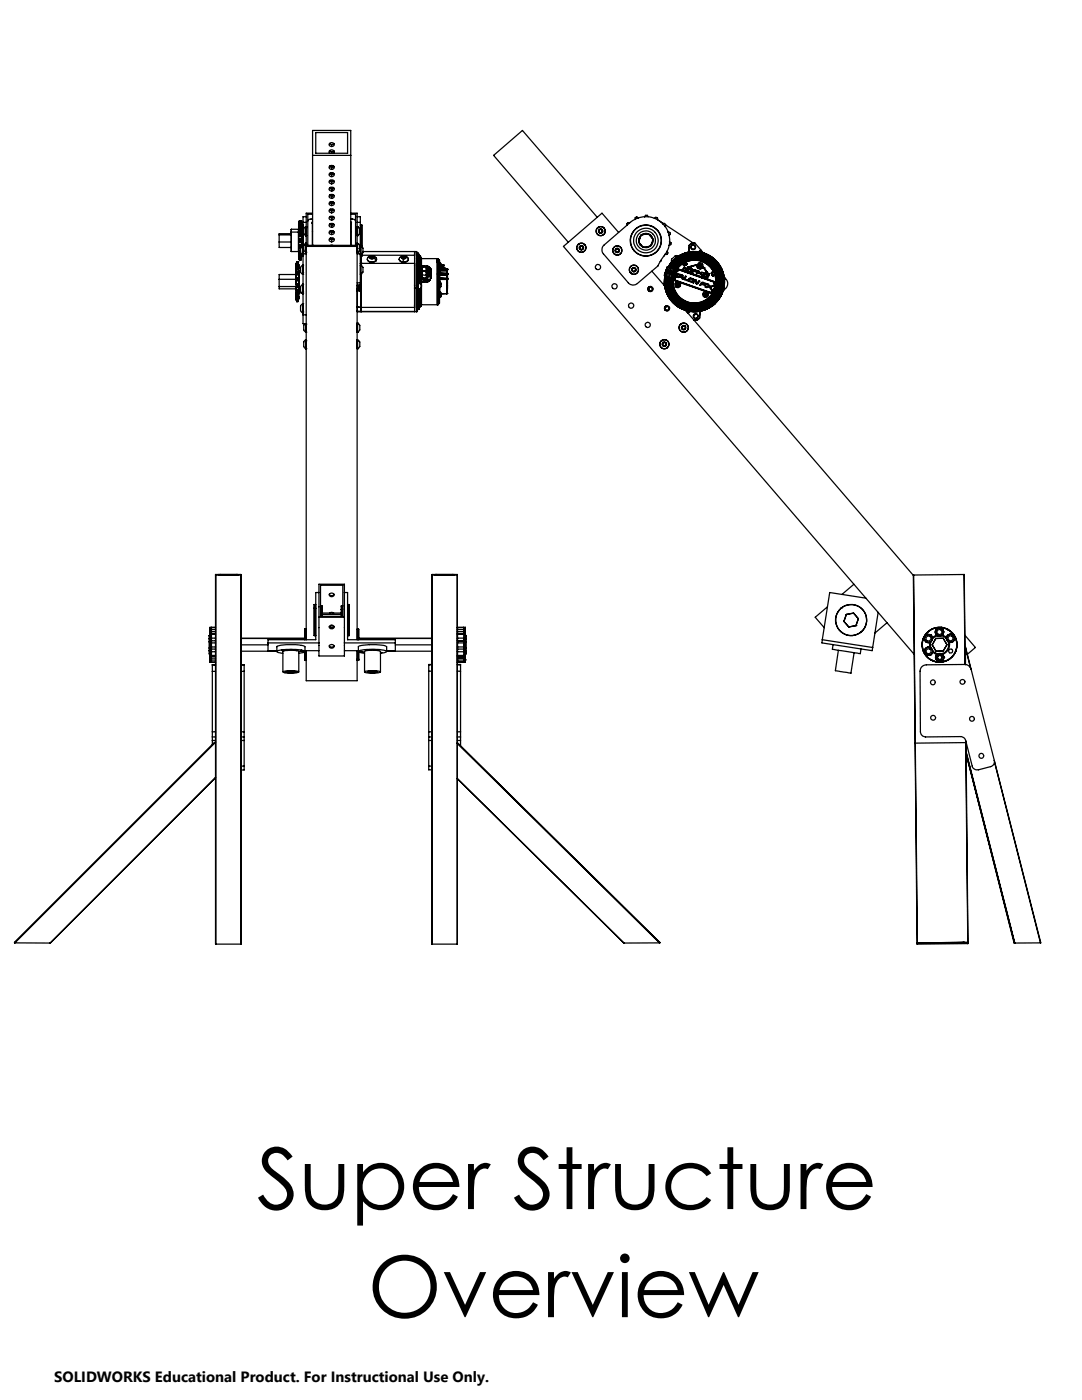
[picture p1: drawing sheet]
<svg xmlns="http://www.w3.org/2000/svg" width="216mm" height="279mm" viewBox="0 0 216 279" stroke-linecap="round" stroke-linejoin="round" font-family="sans-serif">
<defs><g id="words">
<g font-size="16.9">
<text x="51.3" y="241.3">Super Structure</text>
<text x="73.4" y="262.9">Overview</text>
</g>
<text font-size="3" x="10.8" y="275.7">SOLIDWORKS Educational Product. For Instructional Use Only.</text>
</g></defs>
<g fill="none" stroke="#000" stroke-width=".25">
<path d="M62.4 31h7.6M63 26.5h6.4v4.1h-6.4zM65.8 33.2a.47 .47 0 0 1 .6-.2 .47 .47 0 0 1 .1 .7 .47 .47 0 0 1-.6 .1 .47 .47 0 0 1-.1-.6zM65.8 34.6a.47 .47 0 0 1 .6-.1 .47 .47 0 0 1 .1 .6 .47 .47 0 0 1-.6 .1 .47 .47 0 0 1-.1-.6zM65.8 36.1a.47 .47 0 0 1 .6-.2 .47 .47 0 0 1 .1 .7 .47 .47 0 0 1-.6 .1 .47 .47 0 0 1-.1-.6zM65.8 37.5a.47 .47 0 0 1 .6-.1 .47 .47 0 0 1 .1 .6 .47 .47 0 0 1-.6 .1 .47 .47 0 0 1-.1-.6zM65.8 38.9a.47 .47 0 0 1 .6-.1 .47 .47 0 0 1 .1 .7 .47 .47 0 0 1-.6 .1 .47 .47 0 0 1-.1-.7zM65.8 33.2l.4 .2 .4-.2M65.8 34.6l.4 .3 .4-.3M65.8 36.1l.2 .2 .6-.2M65.8 28.6a.47 .47 0 0 1 .6-.1 .47 .47 0 0 1 .1 .6 .47 .47 0 0 1-.6 .1 .47 .47 0 0 1-.1-.6zM65.8 37.5l.2 .2 .6-.2"/>
<path d="M65.8 39l.2 .2 .6-.2M65.8 28.6l.4 .3M65.8 30.1l.4 .2M65.8 30.6a.47 .47 0 0 1 .2-.7 .47 .47 0 0 1 .7 .3l-.2 .4M65.9 33.1l.3 .1M65.9 34.5l.3 .1M65.9 36l.3 .1M65.9 37.4l.3 .1M65.9 38.9h.3M66.2 28.9v.3M66.2 30.3v.3M66.2 33.2v.6"/>
<path d="M66.2 34.6v.6M66.2 36.1v.6M66.2 37.5v.6M66.2 38.9v.7M66.5 33.1l-.3 .1M66.5 34.5l-.3 .1M66.5 36l-.3 .1M66.5 37.4l-.3 .1M66.5 38.9h-.3M66.6 28.6l-.4 .3M66.6 30.1l-.4 .2M55.7 55.7h3.4"/>
<path d="M55.7 57.2h3.4M55.7 48.3h2.4M55.7 46.9h2.4M58.1 46.4v3.8M58.1 50.2h.1M58.1 46.6h-2.4v2.8h2.4M58.1 46.3v3.9M58.1 45.8v.5M58.1 45.8v.6M58.1 50.2h1.4M58.1 45.8h1.4M58.1 46.3v.1"/>
<path d="M58.1 46.3h1.4M59.1 55.3v.9M59.1 55.3v.1M59.1 56.5v.9M59.1 56.5v.1M59.1 54.3v.8M59.1 58.3l.1 .1M59.1 57.6v.1M59.1 57.6v.7M59.1 56.2v.3M59.1 55.1v.2M59.1 57.4v.2"/>
<path d="M59.1 54v.3M59.1 53.4v.6M59.1 58.6v.1M59.1 58.3v.3M59.1 59.1l.1 .3M59.1 58.6v.5M59.1 53.4h.1M59.1 53.3v.1M59.1 59.2v.2M59.1 59.1v.1M59.1 53v.3M59.1 59.5l.1 .7h.2l.2-.7"/>
<path d="M59.1 59.2v.3M59.1 59.5v.2M59.1 59.5h.1M59.1 52.9v.1M59.1 59.5v.1M59.1 54.8h-3.4v2.8h3.4M59.1 54.3h.5M59.1 59.6l.1 .5M59.1 54.3h.1M59.1 56.1v.1M59.1 57.3v.1M59.1 54.9v.2"/>
<path d="M59.1 53.9v.1M59.1 53.2v.1M59.1 53.2h.5M59.1 55.4v.1M59.1 56.6v.1M59.1 56.1h.5M59.1 56.6h.5M59.1 57.7v.2M59.1 57.3h.5M59.1 55.4h.5M59.1 54.9h.5M59.1 57.7h.5"/>
<path d="M59.1 53.9h.5M59.1 58.7h.5M59.1 58.7v.2M59.1 59.4v.2M59.1 59.4h.1M59.1 55.5l.1 .1M59.1 56.7l.1 .1M59.1 57.9l.1 .1M59.1 58.9l.1 .1M59.1 59.8l.1 .2M59.1 59.6l.1 .1M59.1 52.6v.3"/>
<path d="M59.1 54.7h.4M59.1 52.9h.4M59.1 57.9h.4M59.1 56.7h.4M59.1 54.7v.2M59.1 53.7v.2M59.1 53.7h.4M59.1 58.9h.4M59.1 52.9v.3M59.1 52.6h.4M59.1 59.6h.4M59.2 56.8v.1"/>
<path d="M59.2 54.3h-.1M59.2 58v.2M59.2 53.6l-.1 .1M59.2 59v.3M59.2 52.8l-.1 .1M59.2 52.8v-.3l-.1 .4M59.2 59.7v.3M59.2 52.5l-.1 .1M59.2 59h.3M59.2 54.7h.3M59.2 58h.3M59.2 58.4h.3"/>
<path d="M59.2 56.8h.3M59.2 54.7h-.1M59.2 53.6h.3M59.2 52.8h.3M59.2 52.5h.3M59.2 59.7h.3M59.2 55.6v.2M59.2 55.8v.2M59.2 56.9v.2M59.2 57.1v.1M59.2 54.3v.1M59.2 54.4v.3"/>
<path d="M59.2 58.2v.2M59.2 53.3v-.1l-.1 .2M59.2 53.3v.3M59.2 59.3v.1M59.2 59.4h.1M59.2 60h.1M59.2 52.2h.1M59.2 52.2v.3M59.2 52.2l-.1 .7M59.2 58.2h.2M59.2 54.4h.2M59.2 59.4h.2"/>
<path d="M59.2 59.3h.2M59.2 55.6h.2M59.2 56.9h.2M59.2 55.8h.2M59.2 57.1h.2M59.2 53.3h.2M59.2 60h.2M59.2 52.2h.2M59.4 55.6v.2M59.4 55.8l.1 .2M59.4 57.1l.1 .1M59.4 56.9v.2"/>
<path d="M59.4 54.4l.1 .3M59.4 58.4h.1M59.4 58.2v.2M59.4 53.3l.1 .3M59.4 59.4h.1M59.4 59.3v.1M59.4 60h.1M59.4 52.2h.1M59.4 52.2l.1 .3M59.4 52.2l.2 .7M59.5 59.4h.1M59.5 55.5l-.1 .1"/>
<path d="M59.5 55.5h.1M59.5 56h.1M59.5 57.2h.1M59.5 56.8l-.1 .1M59.5 54.3l-.1 .1M59.5 54.3h.1M59.5 54.7h.1M59.5 58l-.1 .2M59.5 57.9v.1M59.5 58.4h.1M59.5 53.3l-.1-.1v.1M59.5 53.3h.1"/>
<path d="M59.5 59l-.1 .3M59.5 58.9v.1M59.5 52.8l-.1-.3 .2 .5M59.5 52.8v.1M59.5 59.7l-.1 .3M59.5 59.6v.1M59.5 52.6l.1 .3M59.5 52.5v.1M59.5 56l.1 .1M59.5 56l-.4 .1M59.5 57.2l-.4 .1M59.5 57.2l.1 .1"/>
<path d="M59.5 53.6v.1M59.5 56.7v.1M59.5 54.7l.1 .2M59.5 53.3l.1 .1M59.5 53.7l.1 .2M59.5 52.9l.1 .3M59.5 46.3v3.9M59.5 45.8v.5M59.5 50.2l.1 .1M59.6 56.1v.1M59.6 57.3v.1M59.6 54.3h.1"/>
<path d="M59.6 54.9v.2M59.6 53.9v.1M59.6 53.4h.1M59.6 53.2v.1M59.6 47.6v.1M59.6 47.6v.9M59.6 48.8v.1M59.6 48.8v.8M59.6 46.5h.5M59.6 46.5v.8M59.6 47.3v.3M59.6 48.5v.3"/>
<path d="M59.6 45.5l.1-.1 .1 .1M59.6 45.5v.7M59.6 49.8v.2M59.6 50.5l.2 .2M59.6 49.8v.7M59.6 46.2v.3M59.6 49.6v.2M59.6 44.9v.5M59.6 45.4v.1M59.6 51.1l.2 .4M59.6 50.7v.1M59.6 50.7v.4"/>
<path d="M59.6 50.5v.2M59.6 44.8v.1M59.6 51.2v.1M59.6 51.1v.1M59.6 44.7v.1M59.6 51.2l.2 .7M59.6 44.7h.1M59.6 55.4l-.5 .1M59.6 45.7l-.1 .1M59.6 56.6l-.1 .1M59.6 57.7l-.1 .2M59.6 58.7l-.1 .2"/>
<path d="M59.6 59.4l-.1 .2M59.6 46.3h-.1M59.6 55.3v.1M59.6 55.3v.9M59.6 56.5v.9M59.6 56.5v.1M59.6 54.3v.8M59.6 57.6v.1M59.6 58.3l-.1 .1M59.6 57.6v.7M59.6 56.2v.3M59.6 55.1v.2"/>
<path d="M59.6 57.4v.2M59.6 54v.3M59.6 53.4v.6M59.6 58.6v.1M59.6 58.3v.3M59.6 59.1l-.2 .3M59.6 58.6v.5M59.6 53.3v.1M59.6 59.2v.2M59.6 59.1v.1M59.6 53v.3M59.6 59.5l-.2 .5"/>
<path d="M59.6 59.2v.3M59.6 59.5h.1M59.6 52.9v.1M59.6 59.5v.1M59.6 48.4v.1M59.6 49.5v.1M59.6 47.2v.1M59.6 46.1v.1M59.6 45.2v.2M59.6 44.6v.1M59.6 51.3h.1M59.6 53.9l.1 .1"/>
<path d="M59.6 59.6l-.2 .5M59.6 54h.1M59.6 47.7l.1 .1M59.6 48.9l.1 .1M59.6 47.2h.5M59.6 47.7h.5M59.6 48.4h.5M59.6 48.9h.5M59.6 50l.1 .2M59.6 46.1h.5M59.6 45.2h.5M59.6 50.8l.1 .2"/>
<path d="M59.6 50.8h.5M59.6 51.3l.1 .2M59.6 50h.4M59.7 54v4.5M59.7 54h.1M59.7 47.8l.1 .1M59.7 49.5h.1M59.7 46.5h.1M59.7 50.2h.1M59.7 51v.1M59.7 51.5v.1M59.7 51.5h.4l-.1 .1"/>
<path d="M59.7 54h.3M59.7 58.5h-.1M59.7 58.5h.5M59.7 50.2h.3M59.7 47h.4M59.7 48.3l-.1 .1M59.7 47.8h.4M59.7 49v.1M59.7 47l-.1 .2M59.7 48.3h.4M59.7 49h.4M59.7 45.9l-.1 .2"/>
<path d="M59.7 45.9h.4M59.7 45l-.1 .2M59.7 45h.4M59.7 51h.4M59.7 44.3l-.1 .4M59.7 44.3h.1M59.7 48.3h.1M59.7 49.1l.1 .2M59.7 46.5l.1 .3M59.7 47h.1M59.7 50.2l.1 .3M59.7 44.9v.1"/>
<path d="M59.7 44.7l-.1 .2M59.7 51.1l.1 .3M59.7 44.4h.3M59.7 51.6l.1 .3M59.7 49.5h.3M59.7 51.6h.3M59.7 49.1h.3M59.7 51.1h.3M59.7 44.9h.3M59.7 48.3h.3M59.7 49.1h.1M59.7 47h.3"/>
<path d="M59.7 45.4h.3M59.8 47.9v.2M59.8 48.1l-.1 .2M59.8 49.3v.2M59.8 49.5h-.1M59.8 46.8l-.1 .2M59.8 45.5l-.1 .4M59.8 50.5h.2v.2M59.8 50.5v.2M59.8 44.5v.1M59.8 44.6l-.1 .3M59.8 44.5l-.1 .2"/>
<path d="M59.8 51.4v.1M59.8 44.1h.1M59.8 44.1l-.1 .3M59.8 44.1l-.1 .2M59.8 51.9h.1M59.8 51.5h.2M59.8 51.9h.2M59.8 50.7h.2M59.8 47.9h.1M59.8 48.1h.2M59.8 47.9h.2M59.8 46.8h.2"/>
<path d="M59.8 49.5h.2M59.8 49.3h.2M59.8 45.5h.2M59.8 44.6l.3 .1M59.8 51.4h.2M59.8 44.5h.2M59.8 44.1h.2M60 49.5a1.11 1.11 0 0 0 .4 1.4M60 48.1v.2M60 47.9v.2M60 49.3v.2M60 46.8v.2"/>
<path d="M60 45.5v.3M60 45.4v.1M60 45.4l.1 .1M60 44.5l.1 .4M60 44.5v.4M60 51.4v.1M60 44.1l.1 .2M60 44.1v.3M60 44.1h.1M60 51.9h.1M60 47.9h.1M60 47.8v.1"/>
<path d="M60 48.3h.1M60 49.1h.1M60 49.1v.2M60 47h.1M60 46.5v.3M60 45.8l.1 .1M60 44.9l.1 .1M60 51.1v.3M60 51.6v.3M60 50.6v.1M60.1 47.8h-.1M60.1 49l-.1 .1"/>
<path d="M60.1 46.5h.1M60.1 51l-.1 .1M60.1 51.6l-.1 .3M60.1 44.3h.1M60.1 51.3h.1M60.1 48.3v.1M60.1 47v.2M60.1 45.9v.2M60.1 45v.2M60.1 44.3v.4M60.1 48.4v.1M60.1 47.2v.1"/>
<path d="M60.1 46.1v.1M60.1 45.2v.2M60.1 50.8v-.1v.4M60.1 44.7v.1M60.1 44.6v.1M60.1 47.7v.1M60.1 48.9v.1M60.1 50.8v.2M60.1 51.3v.3M60.1 51.1h.1M60.1 47.6v.1M60.1 47.6v.9"/>
<path d="M60.1 48.8v.1M60.1 48.8v.4M60.1 46.5v.8M60.1 47.3v.3M60.1 48.5v.3M60.1 45.5v.7M60.1 46.2v.3M60.1 44.9v.5M60.1 45.4v.1M60.1 51.1l-.1 .4M60.1 44.8v.1M60.1 51.2v.1"/>
<path d="M60.1 51.1v.1M60.1 51.2v.2M60.1 44.7h.1M60.2 44.9h-.1M60.2 44.9v4.3M60.2 50.8v.3M60.2 51.1h.2M60.2 44.9h.2M60.4 49.1h.1M60.4 50.9h.1M60.4 49.1l-.4 .4M60.4 52.9h.1"/>
<path d="M60.4 54.8h.1M60.4 52.9a1.2 1.2 0 0 0 0 1.9M60.4 56.8h.1M60.4 58.6h.1M60.4 56.8a1.2 1.2 0 0 0 0 1.8M60.4 50.6h.1M60.4 54.4h.1M60.4 58.3h.1M60.4 49.1v1.5M60.4 50.6v.3M60.4 52.9v1.5M60.4 54.4v.4"/>
<path d="M60.4 56.8v1.5M60.4 58.3v.3M60.4 52.9l.1 .1M60.4 44.9h.1M60.4 49.1v1.8M60.4 52.9v1.9M60.4 56.8v1.8M60.4 50.9v.2M60.4 44.9v4.2M60.5 54.7l-.1 .1M60.5 58.6h-.1M60.5 51.1h-.1"/>
<path d="M60.5 48.9v1.8M60.5 50.7h.6M60.5 48.9h.1M60.5 44.4h.6M60.5 44.4v4.5M60.5 50.7v12.1M61 48.5h.1M61 50.3h.1M61 48.5a1.17 1.17 0 0 0 0 1.8M61 45.2h.1M61 47h.1M61 45.2a1.17 1.17 0 0 0 0 1.8"/>
<path d="M61 48.8h.1M61 45.4h.1M61 48.5v.3M61 48.8v1.5M61 45.2v.2M61 45.4v1.6M61.1 48.5h.1M61.1 45.2v.1M61.1 48.5v1.8M61.1 45.2v1.8M61.1 50.3h.1M61.1 43.3h-.6v1.1"/>
<path d="M61.1 49.2h10.2M62.3 49h.1M62.3 46.2h.1M62.4 44.3l-.2 .1 .1 .3M62.4 43.7a.81 .81 0 0 0-1 .4M62.4 42.5h-1.3v85.2M62.4 49v-23h7.6v23M62.4 42.8h-1v6.2h9.5v-6.2h-.9M65.8 40.4a.47 .47 0 0 1 .6-.1 .47 .47 0 0 1 .1 .6 .47 .47 0 0 1-.6 .1 .47 .47 0 0 1-.1-.6zM65.8 41.8a.47 .47 0 0 1 .6-.1 .47 .47 0 0 1 .1 .7 .47 .47 0 0 1-.6 0 .47 .47 0 0 1-.1-.6zM65.8 43.3a.47 .47 0 0 1 .6-.2 .47 .47 0 0 1 .1 .7 .47 .47 0 0 1-.6 .1 .47 .47 0 0 1-.1-.6zM65.8 44.7a.47 .47 0 0 1 .6-.1 .47 .47 0 0 1 .1 .7 .47 .47 0 0 1-.6 0 .47 .47 0 0 1-.1-.6z"/>
<path d="M65.8 46.2a.47 .47 0 0 1 .6-.2 .47 .47 0 0 1 .1 .7 .47 .47 0 0 1-.6 .1 .47 .47 0 0 1-.1-.6zM65.8 47.6a.47 .47 0 0 1 .6-.1 .47 .47 0 0 1 .1 .7 .47 .47 0 0 1-.6 0 .47 .47 0 0 1-.1-.6zM65.8 40.4l.2 .2 .6-.2M65.8 41.9l.2 .2 .6-.2M65.8 43.3l.4 .2 .4-.2M65.8 44.8l.4 .1 .4-.1M65.8 46.2l.4 .2 .4-.2M65.8 47.7l.4 .1 .4-.1M65.9 40.3l.3 .1M65.9 41.8h.3M65.9 43.2l.3 .1M65.9 44.7h.3"/>
<path d="M65.9 46.1l.3 .1M65.9 47.6h.3M65.9 49h.5M66 47.5v.1M66.2 40.4v.6M66.2 41.8v.7M66.2 43.3v.6M66.2 44.7v.7M66.2 46.2v.6M66.2 47.6v.7M66.5 40.3l-.3 .1M66.5 41.8h-.3"/>
<path d="M66.5 43.2l-.3 .1M66.5 44.7h-.3M66.5 46.1l-.3 .1M66.5 47.6h-.3M70 42.5h1.3v85.2v-2.1M70 44.3l.1 .1-.1 .2v4.4M70 43.7a.81 .81 0 0 1 .9 .4M70 46.2h.1M70 49h.1M71.3 50.4h.1M71.3 49.6h.1M71.3 48.5h.1"/>
<path d="M71.3 50.3h.1M71.3 45.2h.1M71.3 47h.1M71.3 58.1h.1M71.3 43.3h.6v1.1M71.3 50.7h.6M71.3 44.4h.6M71.3 56.4h.6M71.3 57.7h.1M71.3 58.1v3.2M71.3 57.7v.4M71.3 48.5v1.8"/>
<path d="M71.3 45.2v1.8M71.3 58.1h.4M71.3 48.5l.1 .1a1.12 1.12 0 0 1-.1 1.7M71.3 45.2l.1 .1a1.13 1.13 0 0 1-.1 1.7M71.3 48.8h.1M71.3 45.4h.1M71.3 48.5v.3M71.3 48.8v1.5M71.3 45.2v.2M71.3 45.4v1.6M71.4 57.4h.1M71.4 57h.1"/>
<path d="M71.4 57.1v.5M71.4 57.1h.4M71.4 56.9v.2M71.4 57.6h.3M71.7 57.1l.1-.2v1M71.7 57.1v.5M71.7 57.7v.4M71.7 57.6v.1M71.7 57.7h-.4M71.7 48.9h.2M71.8 57.6l-.1 .1M71.8 57.9h.1"/>
<path d="M71.8 57.9l-.1 .2M71.8 57.6h-.1M71.8 56.9v1M71.9 50.9h.1M71.9 54.7v.1M71.9 51.1h.1M71.9 52.6h10.8v8.7h-10.6M71.9 48.9v1.8M71.9 56.4v.5h-.6v.8M71.9 44.4v4.5M71.9 50.7v5.7M71.9 49.1h.1"/>
<path d="M71.9 52.9v.1M71.9 49.1v1.8M71.9 52.9v1.9M71.9 54.8h.1M71.9 52.9h.1M72 50.9h.1M72 49.1h.1M72 49.1a1.17 1.17 0 0 1 0 1.8M72 54.8h.1M72 52.9h.1M72 52.9v.1a1.15 1.15 0 0 1 0 1.8M72 44.9h-.1"/>
<path d="M72 50.6h.1M72 54.4h.1M72 50.6v.3M72 49.1v1.5M72 54.4v.4M72 52.9v1.5M72 44.9v4.2M72 50.9v.2M72 51.1h.2M72 44.9h.2M72 52.6h.1M72 54.7v6.6"/>
<path d="M72 51.1v1.9M72.1 52.8v.1M72.1 54.7v6.6M72.1 51.1v1.9M72.2 44.9v4.3M72.2 50.8v.3M72.2 50.7v.4M72.2 50.9h10.5v-.7v12h-10.6M72.4 50.2h10.7M73.3 51.7a.96 .96 0 0 0 .8 .7 .96 .96 0 0 0 .9-.4M73.4 51.4a.92 .92 0 0 1 1-.4 .92 .92 0 0 1 .7 .8l-.1 .2M73.4 51.4a.6 .6 0 0 0 0 .7 .6 .6 0 0 0 .8 .2l.8-.3"/>
<path d="M73.8 51.2a.45 .45 0 0 0 .3 .5 .45 .45 0 0 0 .5-.2M73.8 51.2a.46 .46 0 0 1 .5-.2 .46 .46 0 0 1 .3 .5M73.8 51.2l-.4 .2M73.8 51.4l.2 .2M74 51.2h.4M74 51.2l-.2 .2M74 51.4l-.1 .1M74 51.2v.2M74 51.4h.4M74 51.6h.4M74.4 51.2l.2 .2M74.4 51.4l.1 .1"/>
<path d="M74.4 51.2v.2M74.6 51.4l-.2 .2M74.6 51.5l.4 .5M75 52h.1M75.1 51.7l-.1 .3M79.7 51.7l.1 .4 .6 .3M80.2 51.3l.1 .2M80.3 51.5l.4 .1M80.3 51.5l.1 .1M80.4 51.2h.4M80.4 51.2l-.2 .1M80.4 51.4h.4"/>
<path d="M80.4 51.2v.2M80.4 52.3v.1M80.4 51.4l-.1 .1M80.5 51.7l-.1 .6M80.6 51a.64 .64 0 0 1 .8 .5 .64 .64 0 0 1-.4 .7l-.6 .1M80.6 51a.72 .72 0 0 0-.7 .2 .72 .72 0 0 0-.1 .8l.6 .3M80.6 51l.4 .2v.2v.1l-.5 .2M80.6 51l-.3 .1-.2 .2 .4 .4M80.6 51h.1M80.8 51.2l.1 .2M80.8 51.4v.1M80.8 51.2v.2"/>
<path d="M80.9 51.4l-.2 .2M81.5 51.7l-.3 .5-.8 .2M82.7 56.9h.1M82.7 57.5h.1M82.7 52.9v.1M83.1 50.2h.1M83.1 50.2v12M83.1 50.2l.2 .2M83.2 57.6h.2M83.3 57.7l.3 .1M83.3 50.7l.1 .1M83.3 56.3l.1 .1"/>
<path d="M83.3 59.8h.1M83.3 50.4h.1M83.3 58.2v1.6M83.3 54.5v1.8M83.3 56.3l.2 .2M83.3 52h.1M83.3 52v2M83.3 54l.1 .3M83.3 50.5l.1 .2M83.3 50.6l.1 .1M83.3 50.6v1.1l.1 .2M83.3 50.4v.1"/>
<path d="M83.3 54.5v.1M83.3 56.3h.1M83.3 56.3h.2M83.3 54.6h.2M83.3 54v.1M83.3 59.7v.1M83.3 52.3h.2M83.3 59.5h.2M83.3 52l.1 .1M83.3 52.1h.1zM83.3 50.6h.1M83.3 50.9h.2"/>
<path d="M83.3 50.8h.1zM83.3 50.5h.1M83.3 54.2h.2M83.3 58.1h.2M83.3 56.8h.1M83.3 56.4h.1M83.4 56.7l.1 .1M83.4 54.3h.1M83.4 54.5h-.1M83.4 51.9h.1M83.4 54.5l.1 .1M83.4 54.5h.1"/>
<path d="M83.4 59.8h.1M83.4 52.1l.1 .2M83.4 52.1h.1M83.4 50.8l.1 .1M83.4 50.8h.1M83.4 59.8h-.1M83.4 59.9h.1M83.4 58l-.1 .2M83.4 56.8v.8M83.4 59.9l-.1 .2v1.5M83.4 59.9h.2M83.4 54.4l-.1 .1"/>
<path d="M83.4 54.4l.2 .2M83.4 52l.2 .3M83.4 50.7h.1M83.4 50.7l.2 .2M83.4 51.9v.1M83.4 52h.2M83.4 50.8l.2 .2M83.4 50.7v.1M83.4 56.4h.1M83.4 54.4v.1M83.4 58h.1M83.4 58l.1 .1"/>
<path d="M83.4 52v.1M83.4 56.8h.1M83.4 52h.1M83.4 54.4h.1M83.5 56.8l-.1 .8M83.5 56.8h.1M83.5 58l-.2 .2M83.5 58l.1 .1M83.5 58h.1M83.5 56.5h.1M83.5 58h-.1M83.5 50.8h.1"/>
<path d="M83.5 54.6h.1M83.5 56.3h.1M83.5 56.3l-.1 .1M83.5 52.3v1.9M83.5 52.3h.1M83.5 54.2h.1M83.5 58.1v1.4M83.5 58.1h.1M83.5 59.5l-.1 .3M83.5 59.9h.1M83.5 52h.1M83.5 50.9v1.1"/>
<path d="M83.5 50.9l.1 .1M83.5 50.9h.1M83.5 54.2l-.1 .1M83.6 59.9v1.3M83.6 59.5l-.2 .3M83.6 58.1v1.4M83.6 56.3l-.1 .2M83.6 54.6v1.7M83.6 54.2l-.2 .1M83.6 52.3v1.9M83.6 51v1M83.6 56.6l-.2 .1"/>
<path d="M83.6 57.8h.1M83.6 59.5h-.1M83.6 50.8v.1M83.6 56.6a.6 .6 0 0 1 .5 .6 .6 .6 0 0 1-.5 .6M83.6 50.8l.1 .2M83.6 56.6a.68 .68 0 0 0-.4 .6 .68 .68 0 0 0 .4 .6M83.6 56.6a.65 .65 0 0 1 .5 .6 .65 .65 0 0 1-.5 .6M83.6 56.6h.1M83.7 51.2l.1 .2M83.7 56.2l.1 .2M83.7 58.1v1.3M83.7 59.4h.1"/>
<path d="M83.7 52.5h.1M83.7 51h.1M83.7 51v.1M83.7 59.4h.2M83.7 54.8v1.4M83.7 52.5h.2M83.7 52.5v1.8M83.7 54.3l.2 .2M83.7 51.1l.2 .2M83.7 51.2l.2 .1M83.7 51.2v1l.2 .2M83.7 54.8h.1"/>
<path d="M83.7 56.2h.1M83.7 54.3h.1M83.7 58v.1M83.7 51.2h.1M83.7 59.2h.3M83.7 51.5h.3M83.7 52.7h.3M83.7 54.9h.3M83.7 51.4h.1M83.7 56.2h.3M83.7 59.3l.1 .1M83.7 57.9h.3"/>
<path d="M83.7 54.4h.3M83.8 56.4h.1M83.8 57.9h.2M83.8 57.9h.1M83.8 54.5h.1M83.8 54.6l-.1 .2M83.8 57.8l-.1 .3M83.8 57.8h.1M83.8 54.6l.2 .3M83.8 54.6h.1M83.8 59.4h.1M83.8 52.5l.2 .2"/>
<path d="M83.8 52.5h.1M83.8 51.4l.2 .1M83.8 51.4h.1M83.8 57.8l.2 .1M83.8 57.8v.1M83.8 59.4h-.1M83.9 59.5h.1M83.9 52.4h.1M83.9 59.5l-.2 .2v1.3M83.9 59.4h.1M83.9 54.6l-.2 .2M83.9 54.6l.1 .3"/>
<path d="M83.9 54.6h.1M83.9 52.5l.1 .2M83.9 52.5h.1M83.9 51.3l.1 .2M83.9 52.4l.1 .1M83.9 51.3l.1 .3M83.9 51.3h.1M83.9 54.6h-.1M83.9 52.5h-.1M83.9 51.3l-.1 .1M83.9 54.5h.1M84 51.4h.1"/>
<path d="M84 54.9v1.3M84 54.9h.1M84 56.2h.1M84 52.7v1.7M84 52.7h.1M84 54.4h.1M84 57.9v1.3M84 59.2l-.2 .2M84 59.5h.1M84 59.5v1.1M84 52.4v.1M84 51.5v.9"/>
<path d="M84 51.5v.1M84 56.2l-.2 .2M84 54.4l-.2 .1M84 51.5h.1M84 59.5h-.1M84 59.1l-.1 .3M84 57.9v1.2M84 54.4l-.1 .1M84 51.6v.9M84 57.9h.1M84 59.1v.1M84 51.4v.1"/>
<path d="M84 52.5h.1M84 51.4l.1 .2M84.1 55.5v.1M84.1 53.1h.1M84.1 53.2v.4M84.1 53.6v.1M84.1 53.7h.1M84.1 53.7v1.9M84.1 55.6h.1M84.1 55.6v.1M84.1 55.7v.5M84.1 56.3h.1"/>
<path d="M84.1 56.3v4.5M84.1 51.6v1.5M84.1 53.1h1.1l.6 .3M84.1 56.2h.1M84.1 55.7h.1M84.1 53.6h.1M84.1 53.2h.1M84.1 51.6h3.3M84.1 53.1v.1M84.1 56.2v.1M84.1 53.1l.4 .1M84.1 55.7h.5"/>
<path d="M84.1 53.7v.1M84.1 53.8h.1M84.1 53.2h.4M84.1 53.8l.1 .1M84.1 55.6h.5M84.2 56.3h-.1M84.2 56.3h1M84.2 54.5v.8l.5 .3M84.2 53.7v.7M84.5 55.9v.3M84.5 56.2h-.4M84.5 55.9h.1"/>
<path d="M84.5 56.2h.1M84.5 56.2l-.4 .1M84.5 53.2v.1M84.5 56.2v.1M84.5 53.2h.1M84.6 55.6v.1M84.6 55.9h-.1M84.6 53.2h-.1M84.6 55.9v.3M84.6 55.8l-.1 .1M84.6 55.7v.1M84.6 55.8h.1"/>
<path d="M84.6 55.7h.1M84.6 53.2h.1M84.6 55.9h.1M84.6 53.2h.6M84.6 56.2h.6M84.6 55.8v.1M84.6 55.6h.1M84.7 55.6h-.1M84.7 55.6v.2M84.7 55.8h.6M85 53.4h.3M85.1 53.8l.1 .4-.1 .3"/>
<path d="M85.1 54.7a.59 .59 0 0 1-.4 .9M85.1 53.7v.7M85.1 54.5v.5M85.1 54.2v.1M85.1 55h.1M85.1 54.2h.1M85.1 55l-.1 .4-.3 .2M85.1 54.2v.2M85.2 53.2l.5 .2M85.2 53.2l.6 .2M85.2 56.2v.1M85.2 53.2h.1"/>
<path d="M85.3 53.5h.1M85.3 53.4v.1M85.3 55.9h-.7M85.3 53.5v2.3M85.3 55.8h-.6M85.3 55.8h.1M85.3 55.8v.1M85.3 53.5h-.2h.2M85.3 55.8l-.7 .1M85.3 53.5v.5M85.3 54v1.2M85.3 55.2v.6"/>
<path d="M85.3 54h.1M85.3 55.2h.1M85.3 55.2h.4M85.3 54.1h.1M85.4 53.7v1.5M85.7 54h.1M85.7 54.1h.1M85.7 54.1v.1M85.7 54v.1M85.7 55.2h.1M85.7 53.7v1.5M85.7 53.4l.2 .3"/>
<path d="M85.7 55.9l-.5 .3M85.7 55.1h.1M85.7 54.1v1M85.7 55.9l.1 .1M85.7 55.1v.1M85.7 53.4h.1M85.8 56l-.6 .3M85.8 53.4l.2 .3M85.8 54v1.1M85.8 55.1l-.1 .1M85.8 54l-.1 .1M85.8 53.4l.1 .3"/>
<path d="M85.8 53.4h.1M85.9 53.7l.1 .2M85.9 55.6l-.2 .3M85.9 55.6h.1M85.9 53.7h.1M85.9 53.7l.1 .3M86 55.6l-.2 .4M86 53.7v1.6M86 53.7h.1M86 53.9v1.4M86 55.3l-.1 .3M86 55.3h.1"/>
<path d="M86 53.9v.1M86 55.3v.3M86 54v1.3M87.2 51.7l.1 .3M87.2 51.6v9.2M87.2 52.4h.1M87.2 52.1h.1M87.3 52.4l-.1 8.3M87.3 52h.1M87.3 52l-.1 .1M87.3 52.4h.1M87.3 52.4h-.1"/>
<path d="M87.3 52.3v.1M87.3 52v.3M87.3 52l.1 .1M87.4 52.4h.1M87.4 51.6h.1M87.4 52.4v1.2M87.4 53.6v.1M87.4 53.7v.1M87.4 53.8v.7M87.4 54.5v.2M87.4 54.7v.8M87.4 55.5h.1"/>
<path d="M87.4 55.5v.2M87.4 55.7h.1M87.4 54.7h.1M87.4 53.8h.1M87.4 54.5h.1M87.4 53.6h.1M87.4 52h.1M87.4 55.7v5.1M87.4 51.6v.4M87.4 52.1l.3 .2M87.4 55.7l.1 .1M87.4 54.7l.1 .1"/>
<path d="M87.4 53.8l.2 .1M87.4 53.6v.2M87.4 52.4l.3 .2M87.4 52.3l.3 .3M87.4 52.1v.2M87.4 52l.3 .2M87.4 52.3v.1M87.4 52.1h.1M87.4 51.6l.3 .3M87.5 55.5v.2M87.5 55.7h1.6M87.5 55.5l1.6 .1"/>
<path d="M87.5 55.7l.1 .1M87.5 54.5v.2M87.5 54.7h1.6M87.5 54.5l1.6 .1M87.5 54.7l.1 .1M87.5 53.8h.1M87.5 53.6v.2M87.5 53.8h1.6M87.5 53.6l1.6 .1M87.5 53.6h.1M87.5 53.6h1.6M87.5 54.5h1.6"/>
<path d="M87.5 55.8l.2 .1M87.5 54.8l.2 .1M87.5 54.4l.1 .1M87.5 54.4l-.1 .1M87.5 54.5h.1M87.6 55.5h1.5M87.6 55.4l.1 .1M87.6 55.4l-.2 .1M87.6 55.8h-.1M87.6 55.8h1.5M87.6 55.8h.1M87.6 53.9l.1 .1"/>
<path d="M87.6 55.4v.1M87.6 55.5h-.1M87.6 54.8h-.1M87.6 54.8h1.5M87.6 54.8h.1M87.6 53.8v.1M87.6 53.8l1.5 .1M87.6 53.8l.1 .1M87.6 54.5h.1M87.7 52.6h.1M87.7 51.9v.4M87.7 55.9h.1"/>
<path d="M87.7 54.9v.6M87.7 54v.5M87.7 52.6v1M87.7 52.3v.3M87.7 52.3v.1M87.7 52.2v.1M87.7 55.9v4.6M87.7 55.5h.1M87.7 51.9v.3M87.7 54.9h.1M87.7 54h.1M87.7 52.3h.1"/>
<path d="M87.8 52.9h.1M87.7 53.3h.1M87.7 55.8v.1M87.7 55.8h.1M87.7 54.8v.1M87.7 54.8h.1M87.7 53.9v.1M87.7 53.9h.1M87.7 52.4v.2M87.7 54.5h.1M87.7 52.4h.1M87.7 59.3h.1"/>
<path d="M87.7 58.2h.1M87.7 56.3h.1M87.7 57.4h.1M87.7 58.7h.1M87.7 52.5h.1M87.7 57.3h.1M87.7 52.4l.3 .2v.3M87.7 58.2a.71 .71 0 0 1 0 1.1M87.7 56.3l.3 .4M87.7 52.5v.4M87.7 52.4v.1M87.7 58.7v.6"/>
<path d="M87.7 58.2v.5M87.7 54.9h1.5M87.7 54.1v.3M87.7 54.1h1.5M87.7 54v.1M87.7 54h1.5M87.7 56.3v.2M87.7 56.5v.8M87.7 57.3v.1M87.7 56.5l.3 .2M87.7 53.5h.1M87.7 53.5v.1"/>
<path d="M87.7 55.8v.5M87.7 57.4v.8M87.8 53.4l-.1 .1M87.8 53.4h.1M87.8 53.3h.6M87.8 53.3h.1M87.8 53.4v.1M87.8 53.3h-.1M87.8 53.2l-.1 .1M87.8 53.2v.1M87.8 52.9h.6M87.8 52.9v.3"/>
<path d="M87.8 53.3v.1M87.8 53.2l.6 .1M87.8 53.5l.1 .1M87.8 53.4l.1 .2M87.8 53.5v.1M87.9 53.5h.1M88 58.6h1.1zM88 56.7v.4l-.3 .3M88.2 53.6h.1M88.2 53.5v.1M88.3 53.4h.1M88.3 53.4v.1"/>
<path d="M88.3 53.5l-.1 .1M88.3 53.4l-.1 .2M88.3 53.5h.4M88.4 53.4h.1M88.4 52.9l.1 .1M88.4 53.3h.1M88.4 52.9h.1M88.4 52.9v.5M88.5 53.3h.1M88.5 53.5h.1M88.5 53h.1M88.5 53.5h.2"/>
<path d="M88.5 53v.4M88.7 53.5v.1v-.1M88.7 53.5l.1 .1M88.8 53.6h.1M89.1 55.5h.1M89.1 54.5h.1M89.1 53.6v.1M89.1 58.6h.1M89.1 55.6v.1M89.1 55.7v.1M89.1 55.8h.1M89.1 55.6h.1"/>
<path d="M89.1 55.7h.1M89.1 54.6v.1M89.1 54.7v.1M89.1 54.8h.1M89.1 54.6h.1M89.1 54.7h.1M89.1 53.8v.1M89.1 53.7v.1M89.1 53.9h.1M89.1 53.6h.1M89.1 53.8h.1M89.1 53.7h.1"/>
<path d="M89.1 55.5v.1M89.1 54.5v.1M89.1 54.5l.1 .1M89.1 55.5l.1 .1M89.1 55.7l.1 .1M89.1 54.7l.1 .1M89.2 55.6h.1M89.2 54.6h.1M89.2 53.7h.1M89.2 58.6h-.1M89.2 54.9v.7M89.2 54.9h.1"/>
<path d="M89.2 54.8h.1M89.2 54.8l-1.5 .1M89.2 54.8v.1M89.2 54.1v.5M89.2 54.1h.1M89.2 54v.1M89.2 58.6h.1M89.2 55.6v.2M89.2 55.8h.1M89.2 54.6v.2M89.2 54.5l.1 1.2-.1-.1M89.2 53.8v.1"/>
<path d="M89.2 53.7v.1M89.2 53.8h.1M89.2 53.9v.1M89.2 53.9v.2M89.2 57.6h.1M89.2 54.7h.1M89.2 55.4h.1M89.2 55.5h.1M89.2 57.4h.1M89.2 56.9h.1M89.2 57.3h.1M89.2 56.6h.1"/>
<path d="M89.2 53.8v.2M89.2 55.8v2.8M89.2 55.2h.1M89.2 55.3h.1M89.2 55.7h.1M89.2 56.1h.1M89.2 56.4h.1M89.2 56.5h.1M89.2 57h.1M89.2 57.1h.1M89.3 55.8h.1M89.3 56.1h.1"/>
<path d="M89.3 56.6l-.1 .1M89.3 56.1l-.1 .2M89.3 56.7l-.1 1M89.3 55.8l-.1 .2M89.3 56.4v.2M115.4 48.8h.1M115.7 49.3v.4M115.7 49.7l.4 .1M115.9 49.1l.4 .1M115.9 49.1l-.2 .2M116.3 49.2v.4M116.3 49.6l-.2 .2"/>
<path d="M119.2 43.4l-15-17.4-5.7 5 14.9 17.3M119.3 45.4h.1M119.5 46l.1 .4M119.6 46.4l.3 .1M119.8 45.8l-.3 .2M119.8 45.8l.3 .1M120.1 45.9l.1 .3M120.2 46.2l-.3 .3M120.4 49.1l5.4-4.7a4.8 4.8 0 0 1 6.6 .5 4.8 4.8 0 0 1-.2 6.6l-.9 1.6-4.1 3.5a1.24 1.24 0 0 1-1.8-.2l-5.1-5.9-.2-.8zM122.5 50.6h.1M122.8 50.1l.2 .2M122.9 49.7l-.1 .4"/>
<path d="M123.3 49.6l-.4 .1M123.3 49.6l.2 .3M123.4 50.3h-.4M123.4 46.4l-3.3-3.9-7.7 6.7 70 81.4M123.5 49.9l-.1 .4M125.6 44.5l-.3-.1-.2 .2 .1 .3M125.8 54.4h.1M126.1 53.9l.3 .3M126.2 53.6l-.1 .3M126.5 50h.1M126.6 53.5l-.4 .1M126.6 53.5l.2 .3"/>
<path d="M126.7 54.1l-.3 .1M126.8 53.8l-.1 .3M127.4 43.5l-.4-.2-.2 .1v.4M127.6 48.4l.2 .5M127.8 48.9l.4 .3M127.8 47.1l-.3 1v-.4zM127.8 48.9h.1M127.9 46.9l1.5-.3 .9 1.1-.5 1.4-1.4 .3-1-1.1zM129.2 46.7l-.5-.1-.6 .2M129.3 43.3l-.1-.3h-.4l-.2 .3M129.4 57.7v.1M129.4 58h.1"/>
<path d="M129.5 57.3l.2-.1-.3 .3v.3M129.5 57.3a.43 .43 0 0 0-.1 .7M129.5 57.5a.38 .38 0 0 1 .6-.1 .38 .38 0 0 1-.1 .6 .38 .38 0 0 1-.6-.3M129.5 57.3l-.2 .3 .1 .4M129.5 46.8l.4 .3 .3 .5zM129.5 57.4l-.1 .4M129.5 57.4a.43 .43 0 0 1 .6 .1 .43 .43 0 0 1-.1 .6 .43 .43 0 0 1-.6-.1M129.5 57.4l-.1 .3M129.6 49.1l-.6 .3h-.4M129.6 57.2l-.1 .1M130.1 54.1l2.5 3v-.7M130.2 47.9v.5l-.3 .5"/>
<path d="M130.6 43.6l.3-.2 .2 .1 .1 .4M131.5 44l.9 .6M131.9 52l-.2 .2M132.2 44.7l.4-.1 .2 .1-.2 .5M132.6 54.6l-.1 .3 1.5 .6M132.6 54.6l1.5 .6M132.7 55a6 6 0 0 0 2.8 6.3M132.7 55v.1M132.8 54.4l-.2 .2M132.8 54.4l1.4 .5M132.8 44.9l5.5 3.6M132.8 56.3l.3 .2"/>
<path d="M132.8 56.3h.1M132.9 56.3l.1-1.2v2.2M132.9 54.1l-.1 .3M132.9 56.3l.2 .1M132.9 56.3h.1M132.9 54.1l1.4 .5M132.9 55.1l-.1 1.2M133 53.8l-.1 .3M133 55.1l-.1 1.2M133 53.8l1.4 .5M133 53.5v.3M133 53.5l.1-.3 1.6 .6"/>
<path d="M133 53.5l1.5 .5M133.1 56.5h.1M133.1 56.4h.1M133.1 50.1l.2 .4-.2 .2h-.4M133.1 56.4v.1M133.1 56.3h.1M133.1 56.3v.1M133.2 58.2l.8 1.6M133.2 56.3h.1M133.2 56.3l-.1 .1M133.2 56.3l.1-1.1-.1 1.1M133.2 57.2l.1 .2"/>
<path d="M133.2 57.2h.1M133.2 56.8a.45 .45 0 0 1 .6 .2 .45 .45 0 0 1-.2 .6M133.2 56.8a.45 .45 0 0 0-.2 .6 .45 .45 0 0 0 .6 .2M133.2 56.3l-.1 .2M133.2 56.8h.1M133.2 56.8a.39 .39 0 0 1 .6 .2 .39 .39 0 0 1-.2 .5M133.2 56.8a.4 .4 0 0 0-.2 .6 .4 .4 0 0 0 .6 .1M133.2 58.2h.1M133.2 58.2l.9 1.5M133.2 46.3l.5 .2 .1 .2-.3 .3M133.2 55.2l-.1 1.1M133.3 56.6a.65 .65 0 0 0-.6 .7 .65 .65 0 0 0 .8 .5"/>
<path d="M133.3 56.6a.65 .65 0 0 1 .8 .5 .65 .65 0 0 1-.6 .7M133.3 58.2l.8 1.5M133.3 57l-.1 .2M133.3 57.4h.2M133.3 57h.1M133.3 56.6a.6 .6 0 0 1 .7 .3 .6 .6 0 0 1-.2 .7M133.3 56.6h.1M133.3 56.6a.61 .61 0 0 0-.5 .7 .61 .61 0 0 0 .8 .5M133.4 58l-.2 .2M133.4 58l.1 .1M133.4 58h.1M133.4 53.3a6 6 0 0 1 10-.6 6 6 0 0 1-3.6 9.4 6 6 0 0 1-7.1-7.1"/>
<path d="M133.4 57h.1M133.4 57h-.1M133.4 56.2l.2 .2M133.4 56.2h.1M133.4 58l-.1 .2M133.4 54.3h.1M133.5 56.2l.1 .2M133.5 56.2h.1M133.5 57l.1 .2M133.5 57h.1M133.5 57h-.1M133.5 58.1l.8 1.4"/>
<path d="M133.5 58.1h.1M133.5 55.3l-.1 .9M133.5 56.2l.1 .1M133.6 57.8h-.1M133.6 56.4h.1M133.6 55.3l-.1 .9M133.6 48.3l.3 .2v.3l-.4 .2M133.6 57.2l-.1 .2M133.6 57.2h.1M133.6 56.3v.1M133.6 56.3h.1M133.6 57.5v.1"/>
<path d="M133.7 58.1l.8 1.3M133.7 56.2h.1M133.7 56.2l-.1 .1M133.8 56.2h.1M133.8 56.2l-.2 .2M133.8 52.6l-.5 .7a6 6 0 0 1 10.1-.6 6 6 0 0 1-3.6 9.4 6 6 0 0 1-7.1-7.1M133.8 57.8l-.1 .3M133.8 57.8h.1M133.8 57.8v.1M133.8 58l-.1 .1M133.8 58h.1M133.8 58l.7 1.3"/>
<path d="M133.8 55.4l-.1 .8M133.8 57.6l-.2 .2M133.8 57.8l.3 .1M133.8 57.8l.1 .1M133.8 55.4v.8M133.8 57.9h.1M133.8 57.9v.1M133.8 58l.8 1.3M133.9 57.9h.2M133.9 57.9h.1M133.9 57.9l-.1 .1M133.9 57.9l.2 .1"/>
<path d="M133.9 55.4l-.1 .8M133.9 56.2h.1M133.9 54.5h.1M133.9 56.2l.1 .1M134 55.7a4.6 4.6 0 0 0 3.1 4.8 4.6 4.6 0 0 0 5.4-1.8M134 55.7h.1M134 55.9v.3M134 55.7l-.1 .5M134 56.3h.1M134 56.2h.1M134 52.3h.1M134 55.7l.1 .1"/>
<path d="M134 55.7h.2M134 55.7a4.6 4.6 0 0 0 3.1 4.8 4.6 4.6 0 0 0 5.3-1.8M134 55.5h.1M134 55.5v.2M134 59.8h.3M134.1 55.5l.1 .1M134.1 55.5l-.1 .2M134.1 55.5h.1M134.1 58l.7 1.2M134.1 52.2l-.1 .1M134.1 55.8h.1M134.1 55.8l.2 .1"/>
<path d="M134.1 57.9l.7 1.3M134.1 57.9h.1M134.1 59.7l-.1 .1M134.1 59.7l.2 .1M134.1 59.7h.1M134.1 57.9v.1M134.1 57.9l.7 1.2M134.1 59.7h.2M134.2 55.5h.1M134.2 55.7h.1M134.2 55.7v.1M134.2 55.5h-.1"/>
<path d="M134.2 55.6h.1M134.2 55.7l.1 .1M134.2 55.8h.1M134.2 55.6v.1M134.2 55.4l.1 .1M134.2 55.4v.1M134.2 55.4l-.1 .1M134.2 55.8l.1 .1M134.2 54.7l-.1 .8M134.2 54.7l.1 .1M134.2 54.7l-.2 .8M134.2 54.7h.1"/>
<path d="M134.2 54.7l-.2 1.1M134.3 55.5l.1 .1M134.3 55.5l-.1 .1M134.3 55.5h.1M134.3 54.7v.1M134.3 54.7h.1M134.3 55.9h.1M134.3 55.9a4.3 4.3 0 0 0 2.8 4.4 4.3 4.3 0 0 0 5-1.7M134.3 59.7v.1M134.3 59.7h.1M134.3 55.6h.1M134.3 55.8h.1"/>
<path d="M134.3 55.6v.2M134.3 54.8h.1M134.3 55.9a4.3 4.3 0 0 0 2.9 4.4 4.3 4.3 0 0 0 4.9-1.7M134.3 54.5h.1M134.3 54.5l-.1 .2M134.3 59.8h.1M134.3 59.5h.1M134.3 59.5v.2M134.3 55.8l7.8 2.8M134.3 55.9l7.8 2.7M134.3 54.5l.1 .1M134.3 54.5v.2"/>
<path d="M134.3 54.8l.2 .1M134.3 59.5v.3M134.3 55.6l.2 .1M134.3 55.8l7.9 2.7M134.3 55.5l.2 .1M134.3 54.4l-.1 .3M134.4 55.6h-.1M134.4 55.5h-.1M134.4 59.9v.2M134.4 59.9h.3M134.4 59.9h.1M134.4 55.6h.2"/>
<path d="M134.4 55.5l.1 .1M134.4 54.5h.1M134.4 54.7h.1M134.4 54.7v.1M134.4 54.5h-.1M134.4 54.7l.1 .1M134.4 54.8h.1M134.4 54.6v.1M134.4 54.6h.1M134.4 54.8l.1 .1M134.4 59.9h.2M134.5 54.6h.1"/>
<path d="M134.5 54.6l-.1 .1M134.5 54.9h.1M134.5 54.9l-.2 .6M134.5 54.4l.1 .1M134.5 54.4l-.2 .1M134.5 54.4l-.1 .1M134.5 59.4h.3M134.5 54.8h.1M134.5 54.5l.1 .1M134.5 54.5v.1M134.5 54.5h.1M134.5 54.5l-.1 .1"/>
<path d="M134.5 54.8v.1M134.5 54.9v.7M134.5 54.9l-.1 .6M134.5 54.8l.1 .1M134.5 55.6h.1M134.5 59.3v.1M134.5 59.3l.3 .1M134.5 59.3h.3M134.5 59.3h.1M134.5 53.9h.1M134.6 55.6l-.1 .1M134.6 54.8h-.1"/>
<path d="M134.6 54.8l.1 .1M134.6 54.9h.1M134.6 54.9l.1 .7M134.6 54.6l-.1 .2M134.6 54.6h.1M134.6 54.9v.6M134.6 54.5v.1M134.6 54.5h.1M134.6 54.5h-.1M134.6 59.3h-.1M134.6 59.3h.1M134.6 55.5l-.1 .1"/>
<path d="M134.6 52h.3M134.6 52h.1M134.6 59.9a4.6 4.6 0 0 0 2 1.3M134.6 52l-1 1.4M134.6 55.5l.1 .1M134.7 55.6h-.1M134.7 55.6h.1M134.7 54.6h-.1M134.7 54.6h.1M134.7 54.9v.7M134.7 54.5h.1M134.7 54.5h-.1"/>
<path d="M134.7 53.8l-.4 .7M134.7 53.8h.1M134.7 59.9l1.1 .9 .8 .4M134.7 59.9h.1M134.7 52l.2 .1M134.7 52.1h.2M134.7 52v.1M134.7 52l-1.1 1.4 1.1-1.3M134.7 52.1h.1M134.7 59.9h-.1M134.7 54.5l-.1 .1M134.7 54.5v.1"/>
<path d="M134.7 54.4l.1 .1M134.7 53.8l.1 .1M134.7 53.7v.1M134.7 52.1l-1.1 1.3M134.7 54.4v.1M134.7 55.6l-.2 .1M134.7 53.8h.2M134.7 59.3h.1M134.7 53.7h.1M134.8 51l-.7 .7-.1 .6M134.8 51l.6 .1M134.8 51h.1"/>
<path d="M134.8 54.6h-.2M134.8 53.8l.1 .1M134.8 54.5h-.1M134.8 53.9l.1 .1M134.8 53.8v.1M134.8 59.4h.1M134.8 59.2v.1M134.8 59.3h.1M134.8 59.2h.1M134.8 59.2l-.1 .1M134.8 56.5l.2 .2M134.8 56.5a.57 .57 0 0 1 .7-.1 .57 .57 0 0 1 .2 .8"/>
<path d="M134.8 56.5a.57 .57 0 0 0 .1 .8 .57 .57 0 0 0 .8-.1M134.8 53.6l-.1 .1M134.8 59.3v.1M134.8 53.6l-.1 .2M134.8 53.6h.1M134.8 59.1v.3M134.8 59.1v.1M134.8 59.2v.2M134.8 53.6l.1 .1M134.8 59.5v.3M134.8 59.8l1.1 .8 .7 .4M134.8 59.5h.3"/>
<path d="M134.8 59.5h.1M134.8 52.2l.1 .1M134.8 52.2l-1 1.3M134.9 53.9h.1M134.9 53.8h.1M134.9 53.8v.1M134.9 54h.1M134.9 53.9v.1M134.9 54l-.3 .5M134.9 59.5v.2M134.9 59.7l-.1 .1M134.9 59.5h.1"/>
<path d="M134.9 59.7h.1M134.9 59.7l.8 .7 1 .5M134.9 59.7l.8 .7 .9 .5M134.9 52.3h.1M134.9 52.1v.2M134.9 52.3l-1 1.2M134.9 52.1h.1M134.9 52.1l-.1 .1M134.9 53.6l.1 .1M134.9 53.6h.2M134.9 53.4v.1M134.9 59.5h.2"/>
<path d="M134.9 52v.1M134.9 54.5l.9 .3-.1 .1-.3-.1-.4 .5-.2-.1 .4-.5-.4-.1zM134.9 53.7v.1M134.9 53.7h.1M134.9 53.6h.1M134.9 54l-.2 .5M134.9 53.4l-.4 .7M134.9 53.4l-.1 .2M134.9 53.4h.1M134.9 53.9l.3 .1M134.9 54h.2M135 53.7l-.1 .1"/>
<path d="M135 53.7h.1M135 51.9v.1M135 52h.3M135 51.9h.1M135 56.7a.3 .3 0 0 0 .1 .4 .3 .3 0 0 0 .4-.1M135 56.7a.3 .3 0 0 1 .4-.1 .3 .3 0 0 1 .1 .4M135 53.8h.1M135 53.8v.1M135 52.5h.3M135 51.7v.2M135 52.5h.1M135 52.5l-.8 1.1 .8-1.1"/>
<path d="M135 51.7h.1M135 56.9l.2 .2M135 56.9h.1M135 51.9l.3 .1M135 51.7l.1 .1M135 56.7v.2M135 56.7h.1M135 52.5l-.8 1.1M135 53.8l.2 .1M135.1 53.7h.1M135.1 53.7l-.1 .1M135.1 53.6v.1"/>
<path d="M135.1 59.5l1.7 1.1M135.1 59.5h.1M135.1 59.5l1 .8 .7 .3M135.1 51.9h-.1M135.1 59.5l.8 .7 .8 .5M135.1 52.5l.2 .1M135.1 51.8v.1M135.1 51.9h.1M135.1 52.5l-.9 1.1M135.1 54.1h.1M135.1 54v.1M135.1 54h.1"/>
<path d="M135.1 54.1l-.3 .4M135.1 54l-.4 .4M135.1 53.6h.1M135.1 53.2l-.3 .4M135.1 59.5l.6 .5 1.1 .6M135.1 53.7l7.7 2.7M135.1 55.3l1.1-.4 .1 .8h-.2v-.2l-.5-.2zM135.1 53.7l1.8 .6M135.2 54v.1M135.2 53.9v.1M135.2 53.9v.2M135.2 54.1h.1"/>
<path d="M135.2 54.1l-.5 .5M135.2 53.6l-.1 .1M135.2 56.8h.1zM135.2 53.6l1.2 .4M135.2 54.1l-.4 .5M135.2 51.9l.1 .1M135.2 52.7h.1M135.2 57.1h.1M135.2 56.6l-.2 .1M135.2 52.7l-.8 1M135.3 52.7l-.8 1 .8-1M135.3 52h.1"/>
<path d="M135.3 52.6h.1M135.3 52.6l-.1 .1M135.3 56.6h.1M135.3 56.6l-.3 .1M135.3 56.6v.1M135.3 56.6h-.1M135.3 52.7h.1M135.3 52.5h.1M135.3 52.5v.1M135.3 52.5v.2M135.3 52.7l-.8 1M135.3 56.7h.1"/>
<path d="M135.4 52.4h.1M135.4 52.4l.2 .1M135.4 56.6v.1M135.4 56.6l-.1 .1M135.4 51.1h.1M135.4 52.1v.3M135.4 52.1v.1M135.4 51.1l-.1 .1M135.4 52.4h.2M135.4 52.2v.2M135.4 52.2h.1M135.4 57l-.2 .1"/>
<path d="M135.4 56.7v.3M135.4 57h-.1M135.4 56.7h.1M135.5 52.4h-.1M135.5 52.4h.1M135.5 52.2v.2M135.5 57l.2 .2M135.6 52.4h.1M135.6 52.4v.1M135.7 50.9a6 6 0 0 1 8.4 3M135.8 55.2l.3-.1v.2zM136 52.4l.2 .2"/>
<path d="M136 52.4l-1.2 1.2M136 52.4h.1M136.1 52.4l.1 .2M136.1 52.4h.1M136.1 52.3l-.2 .2M136.1 52.4l.4 .5M136.1 52.3v.1M136.1 52.3l.2 .3M136.1 52.3h.1M136.2 52.6l-1.1 1M136.2 52.6h.1M136.2 52.6l-1 1"/>
<path d="M136.2 52.6l.2 .4M136.2 52.6l.3 .3M136.3 52.6h.1M136.3 52.6h-.1M136.4 54l.3 .2M136.4 53h.2M136.4 54a.39 .39 0 0 1 0-.6 .39 .39 0 0 1 .6 .2 .39 .39 0 0 1-.3 .6M136.4 53h.1M136.5 54a.32 .32 0 0 1 0-.5 .32 .32 0 0 1 .5 .2 .32 .32 0 0 1-.3 .4M136.5 54h-.1M136.5 54l.2 .1M136.5 52.9h.1"/>
<path d="M136.5 52.9l.1 .1M136.5 52.9l-.1 .1M136.6 53h.1M136.6 52l.1 .1M136.6 52.1l-.5 .2M136.6 52.1l.1 .2M136.6 52.1h.1M136.6 52l-.5 .3M136.6 52h.1M136.6 52v.1M136.7 54.1v.1M136.7 52.1l.1 .2"/>
<path d="M136.7 52.1h.1M136.7 54.2h.2M136.7 52l.1 .2M136.7 52a4.6 4.6 0 0 1 5.9 2.1M136.7 52v.1M136.7 52h.1M136.7 52a4.6 4.6 0 0 1 6 2.1M136.7 52.4l-.4 .2M136.7 52.3l-.4 .3M136.7 52.3h.1M136.7 52.3v.1M136.7 52.4l.2 .3"/>
<path d="M136.8 52.3h.1M136.8 55.1l.1 .1-.3 .5 .6 .2-.1 .1-.7-.3zM136.8 52.3l-.1 .1M136.8 52.3l.1 .3M136.8 52h-.2M136.8 52.3l.2 .3M136.8 52.3a4.2 4.2 0 0 1 5.5 1.9M136.8 52.2v.1M136.8 52.2a4.3 4.3 0 0 1 5.6 2M136.9 54.3h.1M136.9 52.7h.1M136.9 52.7l-.3 .3"/>
<path d="M136.9 52.8h.1M136.9 52.8l-.3 .2M136.9 52.7v.1M136.9 54.2v.1M136.9 54.2l.1 .1M136.9 52.6v.1M136.9 52.6v.2M136.9 52.6h.1M137 54.3h-.1M137 54.3h.1M137 52.6l-.1 .2M137 54.2h.1"/>
<path d="M137 54.2l.1 .1M137 52.6h.1M137.1 54.3h.1M137.1 54.3l.7 .3M137.1 54.3l.8 .2M137.1 53.8h.1M137.1 53.8l-.2 .4M137.2 53.8h.1M137.2 53.8l-.2 .5M137.2 54l-.1 .3M137.2 53.7l.1-.2-.2 .3M137.2 53.7h.1"/>
<path d="M137.2 53.7l-.2 .5M137.2 53.7v.1M137.3 53.4l-.1 .3M137.3 50.6l.2 .1M137.3 50.6l-1 .3-1.3 .8M137.3 50.7l.1 .1M137.3 50.6v.1M137.3 50.7h.1M137.3 50.7l-.9 .2-1.4 .8M137.3 50.7l-.9 .3-1.3 .8M137.3 53.4l.1 .1M137.3 53.4h.1"/>
<path d="M137.3 53.3h.1M137.3 53.9l.1 .3M137.3 51l-1.1 .4-.9 .6M137.3 50.9l-1.1 .4-.9 .7M137.3 50.9v.1M137.3 50.9h.1M137.3 50.9l-1.1 .4-1 .6M137.3 53.3v.1M137.4 53.3h-.1M137.4 53.3h.1M137.4 53.5h.1M137.4 51.2l.2 .1"/>
<path d="M137.4 51.2l-1.1 .3-.9 .6M137.4 51.2l.1 .2M137.4 51.2h.1M137.4 51.3l.1 .1M137.4 51.2v.1M137.4 51.2l-1.3 .5-.7 .5M137.4 51.3l-1.1 .3-.9 .6M137.4 51.3l-1.3 .5-.6 .4M137.4 51.3h.1M137.4 50.8h.1M137.4 50.8l-.1 .1M137.4 53.3l-.1 .1"/>
<path d="M137.4 53.2v.1M137.4 54.2h.3M137.4 53.5a.47 .47 0 0 1 .6 .3 .47 .47 0 0 1-.2 .6M137.4 53.5a.47 .47 0 0 0-.2 .6 .47 .47 0 0 0 .6 .3M137.4 51.5l-.9 .4-.9 .5M137.4 51.5l-1.2 .5-.6 .4M137.4 51.5h.1M137.4 53.5l.1 .1M137.5 53.6a.41 .41 0 0 1 .5 .2 .41 .41 0 0 1-.2 .5M137.5 53.6a.41 .41 0 0 0-.3 .5 .41 .41 0 0 0 .6 .2M137.5 55.6l.2-.1 .7 .2 .1 .2-.2 .3-.3 .1-.7-.3zM137.5 51.6l-1 .3-.9 .6"/>
<path d="M137.5 50.8l-.2 .2M137.5 50.7v.1M137.5 51.5l-1 .4-.9 .5M137.5 51.5v.1M137.5 50.7l-.1 .1M137.5 53.7h.3M137.5 53.7l-.2 .2M137.5 51.4h.1M137.5 51.4l-.1 .1M137.5 49l-.1 1.3M137.6 50.7h.1M137.6 50.7l.2 .2"/>
<path d="M137.6 51.4l-.1 .1M137.6 51.3l-.1 .1M137.6 48.9l.4-.4h.7l1.2 1.5M137.6 48.9l-.1 .1M137.6 51.3h.1M137.6 51.3l-.1 .3M137.6 51.3v.1M137.7 50.7l.1 .2M137.7 50.7h.1M137.7 51.3h.1M137.7 51.3l.2 .2M137.7 50.7l.1 .1"/>
<path d="M137.7 55.6l.6 .2-.2 .4-.6-.2zM137.8 53.5l.2 .2 .1 .4M137.8 50.5h1.7M137.8 50.5l-.2 .2M137.8 51.3l.1 .2M137.8 51.3l.1 .1M137.8 51.3h.1M137.8 50.5v.1M137.8 50.6l-.2 .1M137.8 50.6l-.1 .1M137.8 50.6h.1M137.8 50.6h1.7"/>
<path d="M137.8 53.5h.1M137.8 54.3v.1M137.8 53.4a.57 .57 0 0 1 .3 .7M137.8 53.4h-.5M137.8 53.5a.46 .46 0 0 1 .3 .6M137.8 53.4v.1M137.8 53.5h-.4M137.8 53.7l.1 .3M137.8 50.9h1.7M137.8 50.9h.1M137.8 50.8h1.7M137.8 50.8v.1"/>
<path d="M137.8 54.6h.2M137.8 54.6h.1M137.9 54.5h.1M137.9 54.5l-.1 .1M137.9 51.1h1.5M137.9 51.1l-.2 .2M137.9 51.1v.1M137.9 51.2l-.2 .1M137.9 51.2l-.1 .1M137.9 51.2h.1M137.9 51.2h1.5M137.9 51.2h1.4"/>
<path d="M137.9 54l-.2 .2M137.9 51.5h1.4M137.9 51.5h.1M137.9 51.4h1.4M137.9 51.4h.1M137.9 54.6h.1M137.9 54.5l.1 .1M137.9 51.4l1.4 .1M137.9 51.4v.1M138 54.6h.1M138 54.6l2.1 .7M138 54.6l2 .8"/>
<path d="M138 54.3l-.1 .2M138 54.1h.1M138.1 54.1h.1M138.1 54.1l-.2 .4M138.1 54.1l-.1 .5M138.4 53.9l.8 .1-.1 .2-.6-.2 .6 .2-.1 .1-.6-.2-.1 .2h-.2zM138.5 56l.2-.2 .2 .1 .2 .6 .4-.4h.1l-.4 .6h-.2l-.3-.7-.3 .5-.2-.1zM138.9 53h.1M138.9 52.9v.1M138.9 52.9h.1M138.9 53l-1.5 .3M138.9 52.9l-1.5 .4"/>
<path d="M138.9 52.9l-1.5 .3M138.9 53l.1 .1M139 52.9l-.1 .1M139 52.9l.1 .2M139 52.9h.1M139 53.1a.7 .7 0 0 0 1.2 .4M139 53.1h.1M139.1 53.1a.58 .58 0 0 0 .4 .5 .58 .58 0 0 0 .6-.2M139.1 53.1h.1M139.3 54l.3 .5h-.6l.5-.1zM139.3 51.5h.1M139.3 51.4v.1"/>
<path d="M139.3 51.2l.2 .1M139.3 51.2h.1M139.4 51.1l.1 .2M139.4 51.2l.1 .1M139.4 51.1v.1M139.4 53.1l-.2 .2M139.5 50.9h.1M139.5 50.8v.1M139.5 51.3h.1M139.5 51.3l-.2 .1M139.5 53.1l.2 .1M139.5 52.9v.2"/>
<path d="M139.5 52.9h.1M139.5 51.3l-.2 .2M139.5 50.6l.1 .2M139.5 53.1h.1M139.5 50.5l.2 .3M139.5 50.5v.1M139.5 50.6h.1M139.6 50.8h.1M139.6 50.8h-.1M139.6 50.8l-.1 .1M139.7 54.4h.6l-.5 .1 .2 .4-.2-.1zM139.7 53.2h.1"/>
<path d="M139.7 52.8l-.2 .1M139.7 52.8h.1M139.7 53v.1zM139.7 50.8l-.2 .1M139.7 50.8h.1M139.7 52.8l.2 .1M139.8 53.2h-.1M139.8 53.2h.1M139.8 51.2a.46 .46 0 0 0 .5 .5 .46 .46 0 0 0 .5-.4M139.8 51.2a.46 .46 0 0 1 .5-.4 .46 .46 0 0 1 .5 .5M139.8 51.2h.1M139.9 53.1l-.1 .1"/>
<path d="M139.9 52.9v.2M139.9 51.2a.41 .41 0 0 0 .4 .4 .41 .41 0 0 0 .4-.3M139.9 51.2a.41 .41 0 0 1 .5-.4 .41 .41 0 0 1 .3 .5M139.9 52.8a.3 .3 0 0 0-.3-.1 .3 .3 0 0 0-.2 .4M139.9 52.8a.3 .3 0 0 1-.1 .5 .3 .3 0 0 1-.4-.2M139.9 50h-.2l-.3 .3M139.9 50l.4 .5M140 56.4l.3-.1 .7 .3-.1 .2-.8-.2 .8 .3-.1 .1-.9-.3-.1 .3-.2-.1zM140 55.4h.1M140 55.4h.2M140.1 55.4h.1M140.1 55.3l-.1 .1"/>
<path d="M140.1 55.3h.1M140.1 56.6h.1M140.1 53.4l.1 .1M140.1 53.4h.1M140.1 55.3l.1 .1M140.1 51.3l.1 .1M140.1 51.3h.1M140.2 55.4h.1M140.2 55.4l.7 .3M140.2 55.4l.8 .2M140.2 54.9h.1M140.2 52.7l-.3 .1"/>
<path d="M140.2 52.7a.58 .58 0 0 1-.3 .8 .58 .58 0 0 1-.7-.2M140.2 52.7a.58 .58 0 0 0-.8-.2 .58 .58 0 0 0-.2 .8M140.2 51.1h.2M140.2 51.1l-.1 .2M140.2 54.9l-.1 .4M140.2 51.4h.2M140.2 51.4h.1M140.3 54.9h.1M140.3 54.9l-.2 .4M140.3 55.1l-.1 .3M140.3 53.4l-.1 .1M140.3 53.4l.1 .1"/>
<path d="M140.3 51.9h.1M140.3 53.4h.1M140.3 53.4h-.2M140.3 50.6a.65 .65 0 0 0-.6 .6 .65 .65 0 0 0 .6 .7M140.3 50.6a.65 .65 0 0 1 .7 .7 .65 .65 0 0 1-.7 .6M140.3 50.6v.1M140.3 50.7a.6 .6 0 0 0-.6 .5 .6 .6 0 0 0 .6 .7M140.3 50.7a.6 .6 0 0 1 .6 .6 .6 .6 0 0 1-.6 .6M140.4 54.7a.47 .47 0 0 0 0 .7 .47 .47 0 0 0 .7 0M140.4 54.7a.47 .47 0 0 1 .6 0 .47 .47 0 0 1 .1 .7M140.4 53.5l.9 1.1M140.4 54.7v.1"/>
<path d="M140.4 51.1l.1 .1M140.4 51.4h.1M140.4 51.1h.1M140.4 53.4v.1M140.4 53.4h.1M140.4 54.8a.41 .41 0 0 1 .6 0 .41 .41 0 0 1 0 .5M140.4 54.8a.41 .41 0 0 0 0 .6 .41 .41 0 0 0 .6-.1M140.4 50.8l.3 .1a6.2 6.2 0 0 1 2.2 1.6M140.4 51.3v.1M140.4 53.4l.9 1.2M140.4 51.3h.1M140.5 55.1l.2 .2"/>
<path d="M140.5 51.3l-.1 .1M140.5 54.9v.2M140.5 51.2v.1M140.5 51.2l-.1 .1M140.5 58.8l.1 .1M140.5 58.8h.1M140.6 58.7l-.1 .1M140.6 58.9l.2 .1M140.6 58.9h.1M140.6 58.7v.1M140.6 58.8v.1M140.7 51.3h.1"/>
<path d="M140.8 59h.1M140.8 58.6h.1M140.8 58.6l-.2 .1M140.8 59.1v.2M140.8 58.7v.1zM140.8 58.5a.3 .3 0 0 1 .3 .3 .3 .3 0 0 1-.3 .3M140.8 58.5a.3 .3 0 0 0-.3 .3 .3 .3 0 0 0 .3 .3M140.8 58.6l.2 .1M140.8 54.8l.2 .2M140.8 54.8l-.3 .1M140.8 58.2v.3M140.8 58.2a.57 .57 0 0 1 .6 .6 .57 .57 0 0 1-.6 .5"/>
<path d="M140.8 58.2a.57 .57 0 0 0-.6 .5 .57 .57 0 0 0 .6 .6M140.9 51.8v.3M140.9 51.8h.1M140.9 54.6l.3 .3M140.9 54.5v.1M140.9 54.5l.4 .3M140.9 54.5a.57 .57 0 0 0-.7 .4M140.9 54.6h-.5l-.1 .3M140.9 54.6h.1M140.9 51.8v.2M140.9 55.7h.1M140.9 55.2l-.2 .1"/>
<path d="M140.9 52.1l1.1 .8M140.9 52l1.2 .9M140.9 52v.1M140.9 52h.1M140.9 51.8l.1 .2M140.9 51.8h.2M141 55.6h.1M141 55.6l-.1 .1M141 52l1.1 .9M141 52h-.1M141 55.6v.1M141 58.7v.2"/>
<path d="M141 58.9l-.2 .1M141 55l-.1 .2M141 55.7h.1M141 55.3l.1 .1M141 55.4v.2M141.1 55.7h.1M141.1 51.3h.1M141.1 51.3l.1 .2M141.1 51.8l1.1 .9M141.1 55.7l1.7 .6M141.1 51.8h-.2M141.1 51.8l1.2 .9"/>
<path d="M141.1 51.8h.1M141.1 51.3l.1 .1M141.1 56.7h.3l.2 .5-.6 .2-.3-.1 .7-.2zM141.1 51.7l1.2 .9M141.1 51.7l-.2 .1M141.1 51.7v.1M141.2 54.9h.1M141.2 55.2h.1M141.2 51.5l1.3 1M141.2 51.5h.1M141.2 51.4h.1M141.2 51.4v.1"/>
<path d="M141.2 55.1h.1M141.2 55.2l-.2 .5M141.2 55.1v.1M141.2 55.1l.1-.2v.3M141.2 55.1l-.2 .5M141.3 54.8v.1M141.3 54.8l-.1 .1M141.3 54.6v.1M141.3 55.2l-.2 .5M141.3 54.9h.1M141.3 54.7h.1M141.3 54.6h.1"/>
<path d="M141.3 54.9l-.1 .2M141.3 54.7v.1M141.3 54.6l.1 .1M141.3 51.3l1.4 1M141.3 51.3l-.1 .1M141.4 54.7h.1M141.4 54.6v.1M141.4 54.6h.1M141.4 51.2l-.3 .1M141.4 51.2h.1M141.4 51.2l1.3 1.1M141.4 51.2l-.1 .1"/>
<path d="M141.4 54.7l-.1 .2M141.4 51.2l1.4 1M141.6 59.7a.65 .65 0 0 0 .2 1.1M141.6 59.7a.67 .67 0 0 0 .2 1.1M141.6 57.2l.6-.2 .3 .1-.7 .2 .2 .4-.3-.1zM141.9 54.6l.2 .4M142 58.1v.2M142 58.1h.1M142 54.6l.1 .3M142 54.6h.1M142 54.4h.1M142 58.1v.1"/>
<path d="M142 58.2v.1M142 58.2h.1M142 54.4l-.1 .2M142 54.5l.2 .4M142 54.5v.1M142 54.4v.1M142 52.9l.3 .1M142 52.9h.1M142 58.3l.2 .1M142 58.2l.2 .1M142.1 58.1v.1M142.1 54.5h-.1"/>
<path d="M142.1 54.4v.1M142.1 54.4l-.1 .2M142.1 52.9h.1M142.1 58.6h.1M142.1 58.2h.1M142.1 55h.2M142.1 58.2l.2 .1M142.1 58.6l.2 .1M142.1 54.9l.2 .1M142.1 54.9v.1M142.1 54.9h.1M142.2 58.5l-.1 .1"/>
<path d="M142.2 58.5h.1M142.2 54.9h.1M142.2 54.9h-.1M142.2 59.6h.1M142.2 59.6l-.6 .1M142.2 59.6a.63 .63 0 0 1 .4 .8 .63 .63 0 0 1-.8 .4M142.2 59.9a.4 .4 0 0 0-.6 .1 .4 .4 0 0 0 .2 .5M142.2 59.9a.4 .4 0 0 1 .1 .5 .4 .4 0 0 1-.5 .1M142.2 58.5l.1 .1M142.2 58.6h-.1M142.2 55h.1M142.2 59.6a.65 .65 0 0 1 .4 .8 .65 .65 0 0 1-.8 .4"/>
<path d="M142.2 59.8a.46 .46 0 0 1 .2 .6 .46 .46 0 0 1-.7 .2M142.2 59.8a.46 .46 0 0 0-.6 .1 .46 .46 0 0 0 .1 .7M142.2 58.3v.1M142.2 58.4v.1M142.2 58.4h.1M142.2 58.3l.1 .1M142.2 58.6l.1 .1M142.2 52.9l.1 .1M142.2 52.9h.1M142.2 52.7h.1M142.2 52.7v.2M142.2 59.8v.1"/>
<path d="M142.3 58.4l-.1 .1M142.3 58.4l.1 .1M142.3 54.9v.1M142.3 55h.1M142.3 59.2v.3M142.3 59.2h.1M142.3 59.2v.2M142.3 52.9h.1M142.3 52.7v.2M142.3 52.7l-.1 .2M142.3 52.7h.1M142.3 58.6h-.1"/>
<path d="M142.3 58.3h.1M142.3 58.6h.1M142.3 58.6h.2M142.3 52.6v.3M142.3 52.9v.1M142.3 52.6v.1M142.3 58.3h.2M142.3 58.7h.1M142.3 54.2l.1 .1M142.3 59.5h.1M142.3 53v.3M142.3 53.3l.7 1.1 .2 .7"/>
<path d="M142.3 53.3l.6 .8 .3 1M142.3 53.3h.1M142.3 59.4v.1M142.3 53l.1 .1M142.3 59.4h.1M142.3 59.2l.1 .2M142.3 54.2l-.3 .2M142.4 58.5l-.1 .1M142.4 58.3l.1 .1M142.4 58.5h.1M142.4 54.3h.1M142.4 54.2h-.1"/>
<path d="M142.4 53h.3M142.4 53.1l-.1 .2M142.4 53.1h.1M142.4 53v.1M142.4 53.1h.2M142.4 53.2l.7 1.1 .2 .8M142.4 53.2l-.1 .1M142.4 59.4h.1M142.4 59.4h-.1M142.4 54.2v.1M142.4 54.3l-.3 .1M142.4 54.3l-.4 .1"/>
<path d="M142.4 53h-.1M142.4 54.3l.2 .5M142.4 58.7h-.1M142.4 58.7h.1M142.4 53.1v.1M142.4 54.3l-.3 .2M142.5 57.6h.1M142.5 57.6l-.5 .5M142.5 58.6l-.2 .1M142.5 54.3h-.1M142.5 54.3l.2 .5M142.5 58.6v.1"/>
<path d="M142.5 58.7h.1M142.5 54.3h.1M142.5 56.7h.1M142.5 56.7l.1 .6M142.5 57.6v.1M142.5 58.4v.1M142.5 58.3v.1M142.5 58.3l.1 .2M142.5 52.5h.3M142.5 52.5h.1M142.5 52.5h.2M142.5 57.7h.1"/>
<path d="M142.5 57.7l-.4 .4M142.5 58.5v.1M142.5 58.5h.1M142.5 59.4h.1M142.5 59.4h-.1M142.6 57.3v.2M142.6 57.3h.1M142.6 56.7v.6M142.6 57.6v.1M142.6 57.7h.1M142.6 57.7l-.5 .5M142.6 57.7l-.3 .6"/>
<path d="M142.6 58.5l-.1 .2M142.6 58.5h.1M142.6 59.4l-.3 .1M142.6 59.4h.1M142.6 59.4h-.3M142.6 53.1l.4 .7 .5 1.2M142.6 56.7h.1M142.6 57.6h-.1M142.6 57.6h.1M142.6 57.6l.1 .1M142.6 56.7l.1 .5M142.6 57.7l.1 .1"/>
<path d="M142.6 54.8h.1M142.6 53.1h.1M142.6 53.1l.6 .9 .3 1M142.6 53.1l.5 .7 .4 1.2M142.6 54.8l-.3 .1M142.6 56.5l-.1 .2M142.6 56.5v.1M142.6 56.6v.1M142.6 57.3l.1 .1M142.6 57.5h.1M142.6 57.5v.1M142.6 56.6h.1"/>
<path d="M142.6 54.9l.2 1.4M142.6 54.9h.1M142.6 54.1l-.2 .1M142.6 54.1h.1M142.6 54.1v.1M142.6 54.2l-.2 .1M142.6 54.2h.1M142.6 56.5l.2 .1M142.6 56.6l.2 .1M142.6 56.7h.2M142.6 54.9l-.3 .1M142.6 54.8l-.3 .2"/>
<path d="M142.7 54.8h.1M142.7 54.2h.1M142.7 57.4l-.1 .1M142.7 57.4h.1M142.7 57.5l-.1 .1M142.7 57.4v.1M142.7 57.5h.1M142.7 56.6l-.1 .1M142.7 57.7h.1M142.7 57.2v.1M142.7 57.3h-.1M142.7 57.3v.1"/>
<path d="M142.7 57.2h.1M142.7 57.3h.1M142.7 57.7h-.1M142.7 54.8h-.1M142.7 54.2l-.3 .1M142.7 54.8l-.1 .1M142.7 54.1l-.1 .1M142.7 53l.4 .7 .5 1.3M142.7 53l-.1 .1M142.7 54.2l-.2 .1M142.7 54.1v.1M142.7 54.9l.2 1.4"/>
<path d="M142.7 54.2l.2 .5M142.7 59.8l.3 .1M142.7 59.8h.1M142.7 52.5h.1M142.7 52.3h.1M142.7 52.3v.2M142.7 57.6v.1M142.7 57.6h.1M142.7 59.6v.2M142.7 59.6h.1M142.7 59.7v.1M142.7 59.8h.3"/>
<path d="M142.7 59.7h.1M142.7 59.6v.1M142.7 57.3l.1 .1M142.8 57.5l-.1 .1M142.8 57.4v.1M142.8 57.4l.1 .1M142.8 57.6l-.1 .1M142.8 57.5h.1M142.8 57.6l.1 .1M142.8 57.4h.1M142.8 58.1l-.2 .4M142.8 52.2v.3"/>
<path d="M142.8 52.5h.1M142.8 52.2l-.1 .1M142.8 59.8h.1M142.8 59.7v.1M142.8 56.6h.1M142.8 56.6l.1 .1M142.8 57.5v.1M142.8 56.7v.1M142.8 57.7l-.1 .1M142.8 56.7l-.1 .6M142.8 52.9l.5 .7 .5 1.4M142.8 52.9h.1"/>
<path d="M142.8 56.4v.2M142.8 56.4h.1M142.8 56.7h.1M142.8 56.3l.1 .1M142.8 56.3h.1M142.8 56.8h.1M142.8 56.8l-.1 .5M142.8 52.6h.3M142.8 52.6h.1M142.8 52.6v.3M142.8 52.7v.2M142.8 52.6v.1"/>
<path d="M142.8 52.7h.1M142.8 52.7h.3M142.8 52.8l.7 1 .4 1.2M142.8 52.8v.1M142.9 56.4l-.1 .2M142.9 56.4l.1 .1M142.9 57.7h-.1M142.9 56.3v.1M142.9 56.3l.2 .1M142.9 57.4l.1 .1M142.9 57.7l-.2 .1M142.9 57.7l-.3 .8"/>
<path d="M142.9 57.4v.1M142.9 54.7l-.3 .1M142.9 57.7h.1M142.9 54.8h.1M142.9 52.7h.1M142.9 52.7l-.1 .1M142.9 54.8l-.3 .1M142.9 54.7h.1M142.9 56.7h.1M142.9 56.4h.2M142.9 57.5h.1M142.9 56.7l-.1 .1"/>
<path d="M142.9 54.7l-.2 .1M142.9 56.6v.1M142.9 56.6h.1M142.9 57.5v.2M142.9 54.8l-.2 .1M142.9 54.8l.3 1.7M143 59.8h.1M143 56.5l-.1 .1M143 56.6l-.1 .1M143 56.5h.1M143 56.6l.1 .1M143 57.5l-.1 .2"/>
<path d="M143 58l-.7 1.2M143 58h.1M143 59.8v.1M143 56.7l-.1 .1M143 52.7l.7 1.1 .4 1.1M143 52.7h.1M143.1 56.4h.1M143.1 56.4l.1 .1M143.1 52.7h.1M143.1 52.7a5.1 5.1 0 0 1 1 2.2M143.1 52.7a4.8 4.8 0 0 1 1 2.2M143.1 58l-.8 1.2"/>
<path d="M143.1 56.4v.1M143.1 56.7h-.1M143.1 56.5v.2M143.1 56.7l-.2 .1M143.1 56.7l-.1 .8M143.1 56.7h.1M143.1 56.5h.1M143.1 52.6l.7 1.1 .4 1.2M143.1 52.6v.1M143.2 56.5l-.1 .2M143.2 56.7l-.2 .8M143.2 56.5h.1"/>
<path d="M143.2 56.5v.2M143.2 57.6l.1 .2M143.2 57.6h.1M143.2 57.6l.1 .1M143.2 56.7h.1M143.2 55.1l.2 .1M143.2 55.1h.1M143.2 57.9l-.2 .1M143.2 57.9h.1M143.2 57.9l.1 .2M143.2 57.9v.1M143.2 58h.1"/>
<path d="M143.2 58l.1 .1M143.2 58h-.1M143.3 57.9l.1 .2M143.3 57.8h.1M143.3 57.7v.1M143.3 57.7h.1M143.3 57.9h-.1M143.3 58.1l-.8 1.3M143.3 58.1h.1M143.3 55.1h.1M143.3 55.6v1l-.1 1M143.3 55.5v1.3l-.1 .8"/>
<path d="M143.3 55.5v.1M143.3 58.1l-.7 1.3M143.3 55.6l.1 1-.2 1M143.3 55.6h.1M143.4 58.1l-.8 1.3M143.4 55.6v1l-.2 1M143.4 55.2h.1M143.4 55.1h.1M143.4 55.1v.1M143.4 55.4l-.1 .2M143.4 55.4l-.1 .1M143.4 55.4h.1"/>
<path d="M143.4 55.4l.2 .1M143.4 57.6h.1M143.4 57.6l-.1 .1M143.4 55.4v.2M143.5 55.3l.2 .2M143.5 55.3v.1M143.5 55.4l.1 .1M143.5 57.6l-.2 .1M143.5 57.6v.1M143.5 57.6h.1M143.5 55l-.1 .1M143.5 55.3l-.1 .1"/>
<path d="M143.5 58.2l-.8 1.4M143.5 57.7l-.2 .1M143.5 55l-.1 .2M143.5 55h.1M143.5 58.2h.1M143.6 58.2h.1M143.6 58.2l-.9 1.5M143.6 55.5v1.1l-.2 1M143.6 55.5h.1M143.6 55l-.2 .2M143.6 55h-.1M143.6 55.5l.1 1.4-.2 .7"/>
<path d="M143.6 55.5l.1 .8-.2 1.3M143.6 58.2l-.8 1.5M143.7 55.5l.1 .8-.3 1.4M143.7 57.7l.1 .3M143.7 57.7h.1M143.8 58.1l-.2 .1M143.8 58.1h.1M143.8 57.7v.3M143.8 58.1l.1 .2M143.8 58.1v.1M143.8 58.2h.1M143.8 57.7v.1"/>
<path d="M143.8 58.2v.1M143.8 58.2h-.2M143.8 58.1l-.3 .1M143.8 55l.2 .1M143.8 55h.1M143.8 57.8l.1 .1M143.8 58h.1M143.8 58.3l-.9 1.5M143.8 58.3h.1M143.9 58.3h.1M143.9 58.3l-.9 1.5M143.9 57.9l-.1 .1"/>
<path d="M143.9 55h.1M143.9 57.9h.1M143.9 55.5v1.1l-.2 1.1M143.9 55.5h.1M143.9 58.3l-.9 1.6M143.9 55.5l.1 1.1-.2 1.1M144 55.4l-.1 .1M144 55.4v1.2l-.2 1.2M144 55.1h.1M144 57.8v.1M144 55h.1M144 55v.1"/>
<path d="M144 57.8l-.1 .1M144 55.2h.1M144 55.2l-.1 .3M144 55.3l-.1 .2M144 55.2v.1M144 55.3h.1M144 55.3l.2 .1M144 57.9l-.2 .1M144 57.9h.1M144 55.3v.1M144.1 57.9l-.2 .1M144.1 55.2l.2 .2"/>
<path d="M144.1 55.2l-.1 .1M144.1 54.9h.1M144.1 54.9l-.1 .1M144.1 54.9l-.1 .2M144.2 54.9l-.2 .2M144.2 55.4v1.2l-.2 1.2M144.2 55.4h.1M144.2 55.4l.1 .9-.3 1.6M144.3 55.4v1.3l-.2 1.2M144.4 57.9l-.1 .1M144.5 57.3l-.1 .6M144.5 55.3l.1 .1"/>
<path d="M144.6 56.3a6 6 0 0 1-6.8 5.9l-.5 .3-.5-.6 45.4 52.9M144.6 55.4v.6M144.6 55.4a1.48 1.48 0 0 1-.2 2.5M60.4 60.6h.1M60.4 62.4h.1M60.4 60.6a1.2 1.2 0 0 0 0 1.8M60.4 62.1h.1M60.4 60.6v1.5M60.4 62.1v.3M60.4 60.6v1.8M60.5 62.4h-.1M60.5 62.8v1.8h.6"/>
<path d="M60.5 62.8h.6M60.9 64.6a1.23 1.23 0 0 0 .1 1.7M61 67.8h.1M61 69.6h.1M61 67.8a1.17 1.17 0 0 0 0 1.8M61 66.3h.1M61 68h.1M61 64.7h.1M61 67.8v.2M61 68v1.6M61 64.7v1.6M61 64.6v.1"/>
<path d="M61.1 67.8h.1M61.1 67.8v1.8M61.1 64.6v1.7M61.1 69.6h.1M71.3 62.2h11.8M71.3 64.5h.1M71.3 66.3h.1M71.3 67.8h.1M71.3 69.6h.1M71.3 61.3h.1M71.3 62.1v.1M71.3 61.3h.7"/>
<path d="M71.3 62.2h.7M71.3 62.2h.1M71.3 64.5v1.8M71.3 67.8v1.8M71.3 64.5h.1a1.13 1.13 0 0 1-.1 1.8M71.3 67.8h.1a1.12 1.12 0 0 1-.1 1.8M71.3 64.7h.1M71.3 68h.1M71.3 64.5v.2M71.3 64.7v1.6M71.3 67.8v.2M71.3 68v1.6"/>
<path d="M72 62.2h.1M72 61.3h.1M72 61.3v.9M72.1 62.2h.1M72.1 61.3v.9M72.1 61h.1M82.7 60.9h.1M83.1 62.2h.1M83.3 61.7v.3M83.3 61.2h.2M83.3 61.4h.1zM83.3 61.7h.1"/>
<path d="M83.3 62l-.2 .2M83.3 61.6h.2M83.4 61.4v.1M83.4 61.4h.1M83.4 61.7h.1M83.4 61.4l-.1 .2M83.4 61.7l-.1 .1M83.4 61.5l-.1 .2M83.4 61.7l-.1 .2M83.4 61.5h.1M83.4 61.5l-.1 .1M83.5 61.6l-.1 .1"/>
<path d="M83.5 61.3v.1M83.5 61.6h.1M83.5 61.2h.1M83.5 61.2l-.1 .2M83.5 61.4v.2M83.6 61.3l-.2 .2M83.6 61.2l-.2 .3M83.6 61.3l-.1 .1M83.6 61.3v.3M83.6 61.3h.1M83.7 61.1v.3M83.7 61.2v.2"/>
<path d="M83.7 61h.1M83.7 61.1v.1M83.7 60.9h.1M83.7 61.4l-.1 .2M83.7 60.8h.1M83.7 60.6h.3M83.7 61.1h.1M83.8 61h.2M83.8 60.9h.1M83.8 60.8l.1 .1M83.8 60.8v.1M83.8 61.1h.1"/>
<path d="M83.8 60.9h-.1M83.8 61.1l-.1 .1M83.9 61.1h.1M83.9 60.9l-.2 .3M83.9 61.1l-.2 .2M83.9 60.9h.1M83.9 60.9l-.2 .1M83.9 61l-.1 .1M84 61l-.1 .1M84 60.6h.1M84 60.6l-.2 .2M84 60.8h.1"/>
<path d="M84 60.8v.2M84 61h.1M84 60.8l-.1 .1M84 60.6l-.1 .3M84.1 60.8l-.1 .2M84.1 60.8h3.3M87.4 60.8h.1M87.7 60.5l-.3 .3M132 68h.1M132.2 68.6l.1 .3M132.3 68.9l.3 .2M132.5 68.3l.4 .2"/>
<path d="M132.5 68.3l-.3 .3M132.7 61.6l.1 .1M132.8 61.8l-.1 .1M132.8 61.2l.2-.1-.2 .1v.5M132.8 61.2l-.2 .2 .2 .4M132.8 61.3a.39 .39 0 0 1 .6 0 .39 .39 0 0 1-.2 .6 .39 .39 0 0 1-.5-.3M132.8 61.2l-.2 .3 .1 .3M132.8 61.3v.4M132.8 61.3a.44 .44 0 0 1 .7 0 .44 .44 0 0 1-.1 .7 .44 .44 0 0 1-.6-.2M132.8 61.3l-.1 .3M132.9 68.5v.3M132.9 68.8l-.3 .3"/>
<path d="M134.4 60.1l1.2 1 .8 .5M134.4 60.1h.1M134.4 60.1l1.2 1 .9 .4M134.4 60.1l.7 .6 1.4 .8M135.8 64.7h.1M136.1 65.3v.3M136.1 65.6l.4 .2M136.3 65l.4 .2M136.3 65l-.2 .3M136.5 61.5l-.1 .1M136.5 61.5h.1M136.6 61.2l.1 .3"/>
<path d="M136.6 61.2h.1M136.6 61.2l.1 .2M136.6 61.2v.2M136.6 61.4h.1M136.6 61.4l-.1 .1M136.6 61.4l.1 .1M136.6 60.9h.1M136.7 61.5l-.3 .1M136.7 61.5h.1M136.7 60.9l-.1 .1M136.7 61.4v.1M136.7 60.9h-.1"/>
<path d="M136.7 65.2l.1 .3M136.7 60.7l.1 .1M136.8 61.5l.1 .2M136.8 61.5h.1M136.8 60.6l.1 .3M136.8 60.6h.1M136.8 60.6v.2M136.8 60.6v.3M136.8 60.6l-.1 .1M136.8 65.5l-.3 .3M136.8 60.8h.1M136.8 60.8v.1"/>
<path d="M136.8 60.8l-.1 .1M136.8 60.8l.1 .1M136.8 60.9h.1M136.8 60.9h-.1M136.8 60.9h-.2M136.9 60.9l-.3 .1M136.9 61.5h.1M136.9 61.5v.1M136.9 60.9h.1M136.9 61.7l1.6 .3 .9-.1M136.9 61.7h.1M136.9 61.7l.9 .2 1.6-.1"/>
<path d="M136.9 61.6v.1M136.9 61.6l1.6 .3 .9-.1M137 60.9l.1 .3M137 60.9h.1M137 61.3l1.5 .3 .8-.1M137 61.3l-.2 .2M137 60.9l.1 .2M137 61.4l1.1 .2h1.2M137 61.3v.1M137 61.4l-.2 .1M137 61.4h.1M137 61.4l-.1 .1"/>
<path d="M137.1 60.9v.2M137.1 61.2l.8 .1h1.4M137.1 61.1v.1M137.1 61.1h.1M137.1 61.1l1.1 .2h1.1M137.1 61.1l1.4 .2 .8-.1M137.1 61.1l1.4 .2 .7-.1M137.2 60.8l1 .2 1-.1M137.2 60.8l-.2 .1M137.2 60.8l1 .2h1M137.2 60.8h.1M137.2 60.9l1 .1h1"/>
<path d="M137.2 60.9h-.1M137.2 60.8v.1M138.4 63.8l.1 .1zM138.5 61.6h.2M138.5 63.9h.5M138.8 62.7l-.4 .3M139.2 63.9h-.2M139.2 61l.2 .1M139.2 61h.1M139.2 60.9l.3 .2M139.2 60.9v.1M139.2 61.2h.1"/>
<path d="M139.2 61l.1 .1M139.3 61.3h.1M139.3 61.2v.1M139.3 61.5l.3 .2M139.3 61.5v.1M139.3 61.6l.2 .1M139.3 61.6h.1M139.3 61.1h.1M139.3 61.1l-.1 .1M139.4 61.1h.1M139.4 61.1l-.1 .1M139.4 61.8v.1"/>
<path d="M139.4 61.8h.1M139.4 61.1h-.1M139.4 61.1l-.1 .2M139.5 61.1l-.2 .2M139.5 61.1h.1M139.5 61.7h.1M139.5 61.7l-.1 .1M139.6 61.1l.2 .1M139.6 61.7l-.2 .2M139.6 61l-.1 .1M139.6 61h.1M139.6 61.1h.1"/>
<path d="M139.6 61v.1M139.6 61.7h.1M139.6 63.5l-.4 .4M139.6 61l.2 .2M139.6 63.4v.1M139.6 61l.2 .1M139.7 60.9l-.2 .2M139.7 61.7l.2 .1M139.7 61.7h.1M139.7 60.9h.1M139.7 60.9l-.1 .1M139.7 61.6v.1"/>
<path d="M139.7 61.6h.1M139.7 61.6l.2 .2M139.7 62.1l-.1 1.3M139.7 61.6l.2 .1M139.8 61.2h.1M139.8 61.1v.1M139.8 61.5l-.1 .2M139.8 61.5h.1M139.8 61.5l-.1 .1M139.9 61.8h.1M139.9 61.7v.1M140.2 60.7l.1 .5"/>
<path d="M141 60.3l.3 .1M141 60.3l-1.3 .6M141 60.3h.1M141 60.3l.2 .1M141 60.4h.2M141 60.4l-1.3 .5M141 60.4h.1M141 60.3v.1M141.1 60.6l-1.3 .5M141.1 60.6h.1M141.1 60.6l.1 .1M141.1 60.6l-1.3 .6"/>
<path d="M141.2 60.7l-1.4 .5M141.2 60.4v.1M141.2 60.4h.1M141.2 60.5l-.1 .1M141.2 60.4l-.1 .2M141.3 60.4h.1M141.3 60.4l-.1 .3M141.3 60.8h.2M141.3 60.8l-1.5 .7M141.3 60.8h.1M141.3 60.8l.2 .1M141.3 60.9h.2"/>
<path d="M141.3 60.8v.1M141.3 60.9l-1.5 .6M141.3 60.9h.1M141.4 60.9l-1.6 .6M141.4 60.9h.1M141.5 61.1l-1.6 .6M141.5 61.1h.1M141.5 60.9h.1M141.5 60.9v.2M141.5 61.1v.1M141.5 61.1l-1.6 .7M141.5 61.2l-1.6 .6"/>
<path d="M141.5 60.9l.1 .1-.1 .2M141.5 60.8v.1M141.8 60.2v.1M141.8 60.2l.1 .1M141.8 60.8h.1M141.8 60.5l-.1 .1M141.8 60.3l.1 .1M141.9 60.3v.1M141.9 60.3h-.1M141.9 60h.2M141.9 60l-.1 .2M141.9 60.4h.2"/>
<path d="M141.9 60.4h.1M142.1 60l.1 .2M142.1 60l.1 .1M142.2 60.2l-.1 .2M142.2 60.2h.1M142.2 60.1v.1M142.7 60.5l-.5 .5M43 114.8h.1M43.1 114.8v73.6M43.1 114.8h4.9M43.6 114.7h.4v.1h-.4zM47.1 114.7h.3v.1h-.3z"/>
<path d="M48 114.8h.1M48 114.8v73.6M63.6 118.3h-.6v9.4h-9.5v2.2h1.7M63.6 116.6h5.1v14.3h-5.1zM64 116.8h4.4v6.2h-4.4zM65.7 118.6a.5 .5 0 0 1 .6-.2 .5 .5 0 0 1 .3 .5 .49 .49 0 0 1-.5 .2 .49 .49 0 0 1-.4-.5zM65.7 118.6a.51 .51 0 0 0 .5 .3 .51 .51 0 0 0 .4-.3M68.7 118.3h.7v9.4h9.5v2.2h-1.7M86.2 114.8h.1M86.3 114.8h4.9M86.3 114.8v73.6M86.8 114.7h.3v.1h-.3z"/>
<path d="M90.3 114.7h.3v.1h-.3zM91.2 114.7h-5l.1 73.7M91.2 114.7h.1M91.2 114.8h.1M91.3 114.7l-.1 73.7M170.4 116.6l-2.4 2M172.8 119.4l-7.2-1.1-1.5 9.4M182.3 114.8l.7 73.4M182.3 114.8l.8 73.4M192.4 114.7l.2 17.9M192.4 114.7l.1 17.9M192.4 114.7l-10.1 .1"/>
<path d="M41.7 127.5v.6M41.7 129.3v.6M41.7 128.1v1.2M41.7 126.9v.6M41.7 129.9v.6l.2 .2M41.7 128.1l.2 .1M41.7 129.9l.2 .2M41.9 128.7v3.5M41.9 128.7h.3M41.9 125.2v7M41.9 125.2v3.5M41.9 125.2h1.1"/>
<path d="M41.9 132.2h.3M41.9 127.2l-.2 .3M41.9 129.2l-.2 .1M41.9 126.8l-.2 .1M41.9 126.7l-.2 .2M42.2 125.2v1.3M42.2 126.5v.1M42.2 127.4v2.6M42.2 127.4v1.3M42.2 130v.1M42.2 130.8v1.4M42.2 132.2h.1"/>
<path d="M42.2 125.2h.8M42.2 125.2v.1M42.2 125.2h.1M42.2 126.6v.8M42.2 127.4h.1M42.2 130.1v.7M42.2 130.8h.1M42.2 128.7v1.3M42.2 125.3v1.2M42.2 126.4h.8M42.2 131h.8M42.2 132.2h.8"/>
<path d="M42.2 128.3h.8M42.2 130.8h.8M42.2 130.1h.8M42.2 127.4h.8M42.2 127.9h.8M42.2 129.5h.8M42.2 126.6h.8M42.2 129.1h.8M42.2 126h.8M42.2 131.3h.8M42.2 131.7h.8M42.2 125.6h.8"/>
<path d="M42.2 126.5h.1M42.4 132.7v1.3M42.4 132.7h.6M42.4 134h.6M42.4 134v12M43 132.6l-.6 .1M48.1 132.7h.6M48.1 134h.6M48.1 132.6l.6 .1M48.1 127.4h12.7M48.1 128.7h5.4M48.1 130h7.1"/>
<path d="M48.7 132.7v1.3M48.7 134v12M53.5 128.3h10.1M55.2 130v-.9a8.8 8.8 0 0 1 4.9-.3l.8 .2v1M56.2 129.8h.7zM56.4 130.4l-.8-.2-.4-.2a4.8 4.8 0 0 1 2.9-.4h.9a2.65 2.65 0 0 1 1.9 .4l-1.3 .4M56.4 134.1v-4.1l.4-.1 .8-.1h1l1 .2v4.1M56.5 134.1l1.6-.3 1.5 .3a5.5 5.5 0 0 1-3.1 0zM57.1 134.1l.7-.2 1.2 .2a1.83 1.83 0 0 1-1.6 .1zM57.1 134.1l.1 .1zM57.3 134l.1 .1M57.4 134.1h.1"/>
<path d="M57.4 134.1h.2M57.4 134.1l-.2 .1M57.5 134l.1 .1M57.6 134.1h.1M57.6 134.1h.5M57.7 134l.7 .2M57.7 134l-.1-.1 .1 .1M57.7 134h.1M57.7 134l.4 .1M57.8 133.9l1.1 .2M58.1 134.1l.3 .1M58.3 133.9l.6 .2"/>
<path d="M58.4 133.9l.4 .2M58.8 134v.1M58.8 134.1h.1M58.9 134.1l-.5 .1M58.9 134.1h.1M59.9 129.9l.7 .1zM60.8 130.1v1.7M60.8 126v1.7M60.8 126h.3M60.8 125.6v2.1M60.8 125.6v.4M60.8 125.6h.3"/>
<path d="M60.8 131.8h.3M60.9 129.9h2.7M61.1 129.9v1.9M61.1 125.6v2.1M61.1 125.6h.1M61.1 129.9v6h10.2v-6v1.7M61.1 131.8h.1M62.7 121.4v5.5M62.7 120.6v.8M62.7 120.6h.3M62.7 121.4h.3M62.7 126.9h.3"/>
<path d="M63 120.6v6.3M63 126.8v.1M63.6 123.2h5.1M64 120.9h.2M64 121.6h.2M64.2 120.9l.1 .7M64.2 121.6h.1M64.2 121.6v1.4M64.2 120.9v.7M64.3 121.6v1.4M64.3 122.3h3.8M64.3 122.6h3.8"/>
<path d="M65.7 128.8a.5 .5 0 0 1 .6-.2 .5 .5 0 0 1 .3 .5 .49 .49 0 0 1-.5 .3 .49 .49 0 0 1-.4-.6zM65.7 125a.51 .51 0 0 0 .5 .3 .51 .51 0 0 0 .4-.3M65.7 128.9a.51 .51 0 0 0 .5 .3 .51 .51 0 0 0 .4-.3M65.8 122.3l.4-.1 .4 .1M65.8 125.1h.8M65.8 124.9a.42 .42 0 0 1 .7-.1 .42 .42 0 0 1-.1 .7h-.4l-.3-.2zM68.1 121.6v1.4M68.2 120.9h-.1v.7M68.2 121.6h-.1M68.2 121.6v1.4M68.2 120.9v.7M68.2 120.9h.2"/>
<path d="M68.2 121.6h.2M68.7 129.9h2.8M68.7 128.3h10.2M69.4 120.6h.3v.8M69.4 126.8v.1M69.4 121.4h.3M69.4 120.6v6.3M69.4 126.9h.2M69.6 120.6v6.3M69.7 121.4l-.1 5.5M71.3 131.8h.1M71.3 131.6h.1"/>
<path d="M71.3 131.6v.2M71.3 125.6h.2M71.3 125.6h.1M71.3 131.8h.2M71.3 131.6h.2M71.5 130v-.9a7 7 0 0 1 4-.4l1.1 .1 .5 .2 .1 1M71.5 130.1v1.5M71.5 125.6v2.1M71.5 125.6l.1 2.1M71.5 131.6v.2M71.6 130.1v1.5M71.6 131.6l-.1 .2"/>
<path d="M71.6 131.6h-.1M71.6 127.4h14.6M71.8 130.1h.7zM72.7 130.4l-.9-.2-.3-.1 .1-.2a10.1 10.1 0 0 1 5.6 .1l-.6 .3-.7 .1M72.7 134.1v-4.1a5.2 5.2 0 0 1 3.2 0v4.1M72.7 134.1l1.8-.3 1.1 .1 .3 .2-1.6 .2a1.89 1.89 0 0 1-1.6-.2zM73.3 134.1l1.3-.2 .7 .2-1.1 .2zM73.6 134l.7 .2zM73.8 134l.7 .2M73.9 133.9l.5 .2M74.2 133.9l.4 .2M74.3 133.9l.4 .2"/>
<path d="M74.4 134.1l.1 .1M74.5 134.2h-.2M74.6 129.7h.7zM74.6 134.1h-.2M74.6 134.1h.1M74.7 134.1h.4M74.7 133.9l.4 .2M74.8 133.9l.4 .2h-.1M75.9 130.2l.3 .1h-.3M77.2 130h9M78.9 128.7h7.3M85.5 132.7v1.2"/>
<path d="M85.5 132.7h.7M85.5 133.9h.7M85.5 133.9v12.1M86.2 132.6l-.7 .1M91.3 125.2h1.3M91.3 125.2h1.6M91.3 126.4h1.2M91.3 131h.1M91.3 132.2h.1M91.3 132.7h.6M91.3 133.9h.6M91.3 132.6l.6 .1"/>
<path d="M91.3 128.3h1.2M91.3 130.8h1.2M91.3 130v.1M91.3 127.8v.1M91.3 129.5h1.2M91.3 129.1h1.2M91.3 126h1.2M91.3 131.3h.1M91.3 131.7h1.2M91.3 125.6h1.2M91.3 132.1v.1M91.3 130.1v.8"/>
<path d="M91.3 127.4v.5M91.3 127.9h.1M91.3 127.9v2.2M91.3 126.6v.8M91.3 125.2v1.4M91.3 130.9v.1M91.3 131v.2M91.3 131.2v.1M91.3 131.3v.1M91.3 131.4v.7M91.3 131h1.2M91.3 132.2h1.2"/>
<path d="M91.3 130.9h1.2M91.3 130.1h1.2M91.3 127.4h1.2M91.3 127.9h1.2M91.3 127.4h.1M91.3 126.6h.1M91.3 126.6h1.2M91.3 131.2h1.2M91.3 131.3h1.2M91.3 131.4h1.2M91.3 132.1h1.2M91.9 132.7v1.2"/>
<path d="M91.9 133.9v12.1M92.5 130.1v.7M92.5 126.6v.8M92.5 125.2h.1M92.5 130.9v1.2M92.5 125.3v1.2M92.5 132.2h.1M92.5 130.8h.1M92.5 127.4h.1M92.5 132.1l.1 .1M92.5 126.5h.1M92.6 130.8v.9"/>
<path d="M92.6 130l-.1 .1M92.6 127.4v2.6M92.6 126.5l-.1 .1M92.6 125.2v1.3M92.6 131.7v.5M92.6 130.8l-.1 .1M92.6 125.2l-.1 .1M92.9 125.2v6.5M92.9 131.7h.1M92.9 131.7v.5M92.9 132.2h-.4M92.9 131.7h-.3"/>
<path d="M92.9 129.2l.1 .1M92.9 127.2l.1 .3M92.9 126.8l.1 .1M92.9 126.7l.1 .2M93 129.3v.6M93 127.5v.6M93 128.1v1.2M93 129.9v.4M93 126.9v.6M93 130.3l-.1 .3M93 129.9l-.1 .2M93 128.1l-.1 .1"/>
<path d="M93 130.3l-.1 .1M164.1 127.7l10 1.5M164.1 127.7l-.1 .6 10 1.6 .1-.7M165.1 121.1l-2.4 2.1 1.8 2.1M166.2 128.7l-.1 .9 5.2 .8 .4 .1 .1-1M167.3 129.8l-.6 4 2.8 .5h.3l.6-4.1M167.8 121.4a3.1 3.1 0 0 0-.3 4.4 3.1 3.1 0 0 0 4.4 .3M167.8 121.4h.1M167.8 121.4a3.1 3.1 0 0 0-.3 4.3 3.1 3.1 0 0 0 4.3 .4M167.8 121.4a3.1 3.1 0 0 1 4.4 .3 3.1 3.1 0 0 1-.3 4.4M167.8 121.4a3.1 3.1 0 0 1 4.4 .3 3.1 3.1 0 0 1-.4 4.4M168.4 124h.1"/>
<path d="M168.4 124l.9 1.1M169.4 125.1h.1M170.3 122.4l-1.4 .2-.5 1.4M170.3 122.4h.1M170.3 122.3l-1.4 .3-.5 1.4 1 1.1M170.3 122.3l1 1.2M170.8 124.8h.1M170.8 124.8l-1.4 .3M171.3 123.5l-.5 1.3M171.8 126.1h.1M175.2 122.2l-1.1 7M177 124.3l-2.4 2.1"/>
<path d="M184.3 130.1a2.95 2.95 0 0 0 1.5 1.6M184.3 130v.1M184.9 128.1l.6 .1M184.9 128.1h.1M184.9 128.2h.7M184.9 129.3a.8 .8 0 0 1 1.1 .3 .8 .8 0 0 1-.3 1.1M184.9 129.3a.81 .81 0 0 0-.3 1.1 .81 .81 0 0 0 1.1 .3M184.9 129.3a.8 .8 0 0 0-.3 1.1 .8 .8 0 0 0 1.1 .3M184.9 129.3h.1M185.5 129.2l-.6 .1M185.5 128.2h.1M185.5 129.2l.3 .1"/>
<path d="M185.5 129.2h.1M185.6 128.2v1M185.6 129.2a.83 .83 0 0 0-1.1 .6 .83 .83 0 0 0 .6 1 .83 .83 0 0 0 1-.7M185.7 126.7h.1M185.7 126.7l.4 .5M185.7 126.7a.81 .81 0 0 1 .2 1.1 .81 .81 0 0 1-1 .3M185.7 126.7a.83 .83 0 0 0-1.2 .3 .83 .83 0 0 0 .4 1.2M185.7 126.7a.81 .81 0 0 0-1.1 .3 .81 .81 0 0 0 .3 1.1M185.7 130.7h.1M185.7 128.1l-.1 .6 .2 .6M185.7 128.1l-.2 .1M185.8 129.3l.3 .6"/>
<path d="M185.8 131.7h.1M185.8 131.7l1.2 .5M186.1 127.5l-.4 .6M186.1 127.2v.3M186.1 127.2h.1M186.1 130.1l-.4 .6M186.1 129.9l.5 .4M186.1 129.9v.2M186.1 130.1l.4 .3M186.1 130.1h.1M186.5 130.4l.4 .2M186.6 130.3l.6 .2"/>
<path d="M186.6 130.3l-.1 .1M186.7 126.2l.2 .6M186.7 126.2h.1M186.7 131.2h.1M186.7 127.4h1.5l.7 1.3-.7 1.2-1.4 .1-.8-1.3zM186.9 126.8l-.8 .4M186.9 126.8h.1M186.9 126.8l.2 .1M186.9 130.6h.1M186.9 130.6a.83 .83 0 0 0 0 1.2 .83 .83 0 0 0 1.2 0 .83 .83 0 0 0-.1-1.2M187 130.6l-.3 .6M187 132.2h.1"/>
<path d="M187.1 126.9l-.7 .3-.3 .3M187.2 130.5l-.2 .1M187.8 126.9l.6 .2 .4 .4M187.8 126.9h-.7M187.8 130.5h-.6M187.8 130.5l.2 .1M187.9 125.4a.82 .82 0 0 1 .1 1.4M187.9 125.4l.2 .2 .1 .5M187.9 125.4a.84 .84 0 0 0-1.1 .3 .84 .84 0 0 0 .1 1.1M187.9 125.4a.79 .79 0 0 0-1.2 .8M187.9 125.4h.1M188 126.7v.1"/>
<path d="M188 126.8l.8 .4M188 126.7l-.2 .2M188 130.6l.3 .6M188 130.6h.1M188.2 126.1h.1M188.2 126.1v.4l-.2 .2M188.2 126.1a.79 .79 0 0 1-.7 .8 .79 .79 0 0 1-.8-.7M188.2 126.1a.79 .79 0 0 0-.8-.8 .79 .79 0 0 0-.7 .9M188.3 131.2h.1M188.3 131.2a.81 .81 0 0 0-.8-.8 .81 .81 0 0 0-.8 .8M188.3 131.2a.81 .81 0 0 1-.8 .8 .81 .81 0 0 1-.8-.8M188.8 127.5l.4 .6"/>
<path d="M188.9 127.2l-.1 .3M188.9 127.2h-.1M189.2 125.7a3.4 3.4 0 0 0-4.7 1.3 3.4 3.4 0 0 0 1.3 4.7M189.2 125.7a3.4 3.4 0 0 1 1.3 4.7 3.4 3.4 0 0 1-4.7 1.3M189.2 128.1a1.83 1.83 0 0 1-1.4 2.4M189.2 125.7a3.5 3.5 0 0 0-4.7 1.3 3.5 3.5 0 0 0 1.3 4.7M189.2 125.7a3.5 3.5 0 0 1 1.3 4.7 3.5 3.5 0 0 1-4.7 1.3M189.2 125.6a3.5 3.5 0 0 1 1.6 4.2 3.5 3.5 0 0 1-3.7 2.4M189.2 125.6a3.5 3.5 0 0 0-4.1 .5 3.5 3.5 0 0 0-.8 3.9M189.2 128.1l.2 .1M189.2 125.7h.1M189.2 125.6v.1"/>
<path d="M189.3 126.7l-.4 .5M189.3 126.7h.1M189.3 126.7a.8 .8 0 0 0-.3 1.1 .8 .8 0 0 0 1.1 .3M189.3 126.7l.2-.1 .6 .1M189.3 126.7a.8 .8 0 0 1 1.1 .3 .8 .8 0 0 1-.3 1.1M189.4 128.2h.1M189.4 128.2a2.07 2.07 0 0 1-1.4 2.4M190.1 128.1l-.7 .1M190.1 126.6a.86 .86 0 0 0-1.3 .6M190.1 126.6a.83 .83 0 0 1 .3 1.1 .83 .83 0 0 1-1 .5M190.1 126.7a.84 .84 0 0 1 0 1.4M190.1 126.6v.1"/>
<path d="M190.1 128.1h.1M192.5 132.6a1.31 1.31 0 0 1 1.3 1M192.5 132.6l-7.6 .1a1.26 1.26 0 0 0-1.3 1.2l.1 12.2a1.09 1.09 0 0 0 1 1l7-.1a1.07 1.07 0 0 1 1 .8l1.3 5.1a1.07 1.07 0 0 0 1.2 .7l2.5-.6a.99 .99 0 0 0 .7-1.2M192.5 126.8l2.1 2.4-1.6 1.4M192.7 129.3v-.2l1.1 4.5M192.7 130.9l-.1 .1M192.7 129.3v3.3M192.7 129.3l.9 3.9M193.8 133.6l4.6 18.2M42.4 146v1.1M42.4 147.1v.7M42.4 146h.6"/>
<path d="M42.4 147.8v.8M42.4 147.1h.6M42.4 147.8h.6M42.8 148.2l-39.9 40M43 148.1h.1M43 155.2l-33 33M43 155.2h.1M43 148.1v-33.4h5.1l-.1 73.7M43 155.2l.1 33.2M43 148.1l-40 40.1M43 148.1l-40.1 40.1M43 148.1v7.1"/>
<path d="M48.1 146h.6M48.1 147.1h.6M48.1 147.8h.6M48.1 152.9h.6M48.7 146v1.1M48.7 147.1v.7M48.7 152.9v.8h-.6M48.7 147.8v5.1M85.5 146v1.1M85.5 147.1v.7M85.5 152.9v.7h.7M85.5 146h.7"/>
<path d="M85.5 147.1h.7M85.5 147.8h.7M85.5 147.8v5.1M85.5 152.9h.7M91.3 155.4l33.2 32.8zM91.3 148.2l40.4 40M91.3 146h.6M91.3 147.1h.6M91.3 147.8h.6M91.9 146v1.1M91.9 147.1v.7M91.9 147.8v1"/>
<path d="M192.7 148.2l-10.1 .2M192.7 148.2l.1 .1M192.7 148.2l.4 39.9M192.7 147.9v.3M192.8 148.3l.3 39.8M192.8 148.4v.1M192.8 148.1v.2M192.8 150.3l9.6 37.9M192.8 150.5l9.6 37.7M192.8 150.1l9.7 38.1M192.8 148.2v1.9M198.4 151.8l9.2 36.4"/>
<path d="M198.4 152.1l9.2 36.1M2.9 188.2h.1M3 188.2h7M43.1 188.4h4.9M86.3 188.4h4.9M91.2 188.4h.1M131.6 188.2l-40.3-39.9 40.4 39.9M131.6 188.2h.1M131.6 188.2h-7.1M183 188.2h.1M183 188.2l.1 .2M183.1 188.2v.2"/>
<path d="M183.9 188.2h-.3h.3M183.9 188.2h.1M192.2 188.1h.3h-.3M192.2 188.1l-8.3 .1M192.2 188.1h.1M193.1 188.1h.1M193.1 188.1l-10 .1M193.1 188.3l-10 .1M193.1 188.1v.2M202.4 188.2h.1M202.5 188.2h.1M207.6 188.2h-5.1"/>
<circle cx="84.7" cy="54.5" r=".44"/>
<circle cx="84.7" cy="53.7" r=".44"/>
<circle cx="85.5" cy="54.5" r=".15"/>
<circle cx="85.5" cy="53.7" r=".15"/>
<circle cx="85.5" cy="54.2" r=".15"/>
<circle cx="85.5" cy="53.9" r=".15"/>
<circle cx="116" cy="49.4" r=".91"/>
<circle cx="116" cy="49.4" r=".44"/>
<circle cx="119.3" cy="53.3" r=".53"/>
<circle cx="119.9" cy="46.1" r=".9"/>
<circle cx="119.9" cy="46.1" r=".91"/>
<circle cx="119.9" cy="46.1" r=".45"/>
<circle cx="122.6" cy="57.1" r=".51"/>
<circle cx="123.2" cy="50" r=".92"/>
<circle cx="123.2" cy="50" r=".45"/>
<circle cx="126.5" cy="53.8" r=".43"/>
<circle cx="126.5" cy="53.8" r=".92"/>
<circle cx="128.9" cy="48" r="1.43"/>
<circle cx="128.9" cy="48" r="3.1"/>
<circle cx="128.9" cy="48" r="1.91"/>
<circle cx="128.9" cy="48" r="2.46"/>
<circle cx="129.8" cy="57.7" r=".52"/>
<circle cx="133.4" cy="57.2" r=".6"/>
<circle cx="133.4" cy="57.2" r=".56"/>
<circle cx="136.6" cy="53.8" r=".3"/>
<circle cx="136.7" cy="53.8" r=".25"/>
<circle cx="136.7" cy="53.8" r=".29"/>
<circle cx="138.3" cy="49.3" r=".41"/>
<circle cx="138.3" cy="49.3" r=".51"/>
<circle cx="140.3" cy="51.3" r=".6"/>
<circle cx="140.3" cy="51.3" r=".56"/>
<circle cx="125.9" cy="61" r=".51"/>
<circle cx="129.2" cy="64.9" r=".51"/>
<circle cx="132.6" cy="68.7" r=".44"/>
<circle cx="132.6" cy="68.7" r=".91"/>
<circle cx="133.1" cy="61.5" r=".51"/>
<circle cx="136.4" cy="65.4" r=".44"/>
<circle cx="136.4" cy="65.4" r=".91"/>
<circle cx="138.8" cy="63.1" r=".41"/>
<circle cx="138.8" cy="63.1" r=".5"/>
<circle cx="142" cy="60.2" r=".57"/>
<circle cx="185.3" cy="127.4" r=".5"/>
<circle cx="185.3" cy="130" r=".5"/>
<circle cx="186.1" cy="136.2" r=".48"/>
<circle cx="187.5" cy="126.1" r=".5"/>
<circle cx="187.5" cy="131.2" r=".41"/>
<circle cx="187.5" cy="131.2" r=".5"/>
<circle cx="189.7" cy="127.4" r=".5"/>
<circle cx="189.7" cy="129.9" r=".4"/>
<circle cx="192.1" cy="136.1" r=".49"/>
<circle cx="186.2" cy="143.3" r=".49"/>
<circle cx="193.9" cy="143.5" r=".48"/>
<circle cx="195.8" cy="150.8" r=".49"/>
</g>
<use href="#words"/>
</svg>
